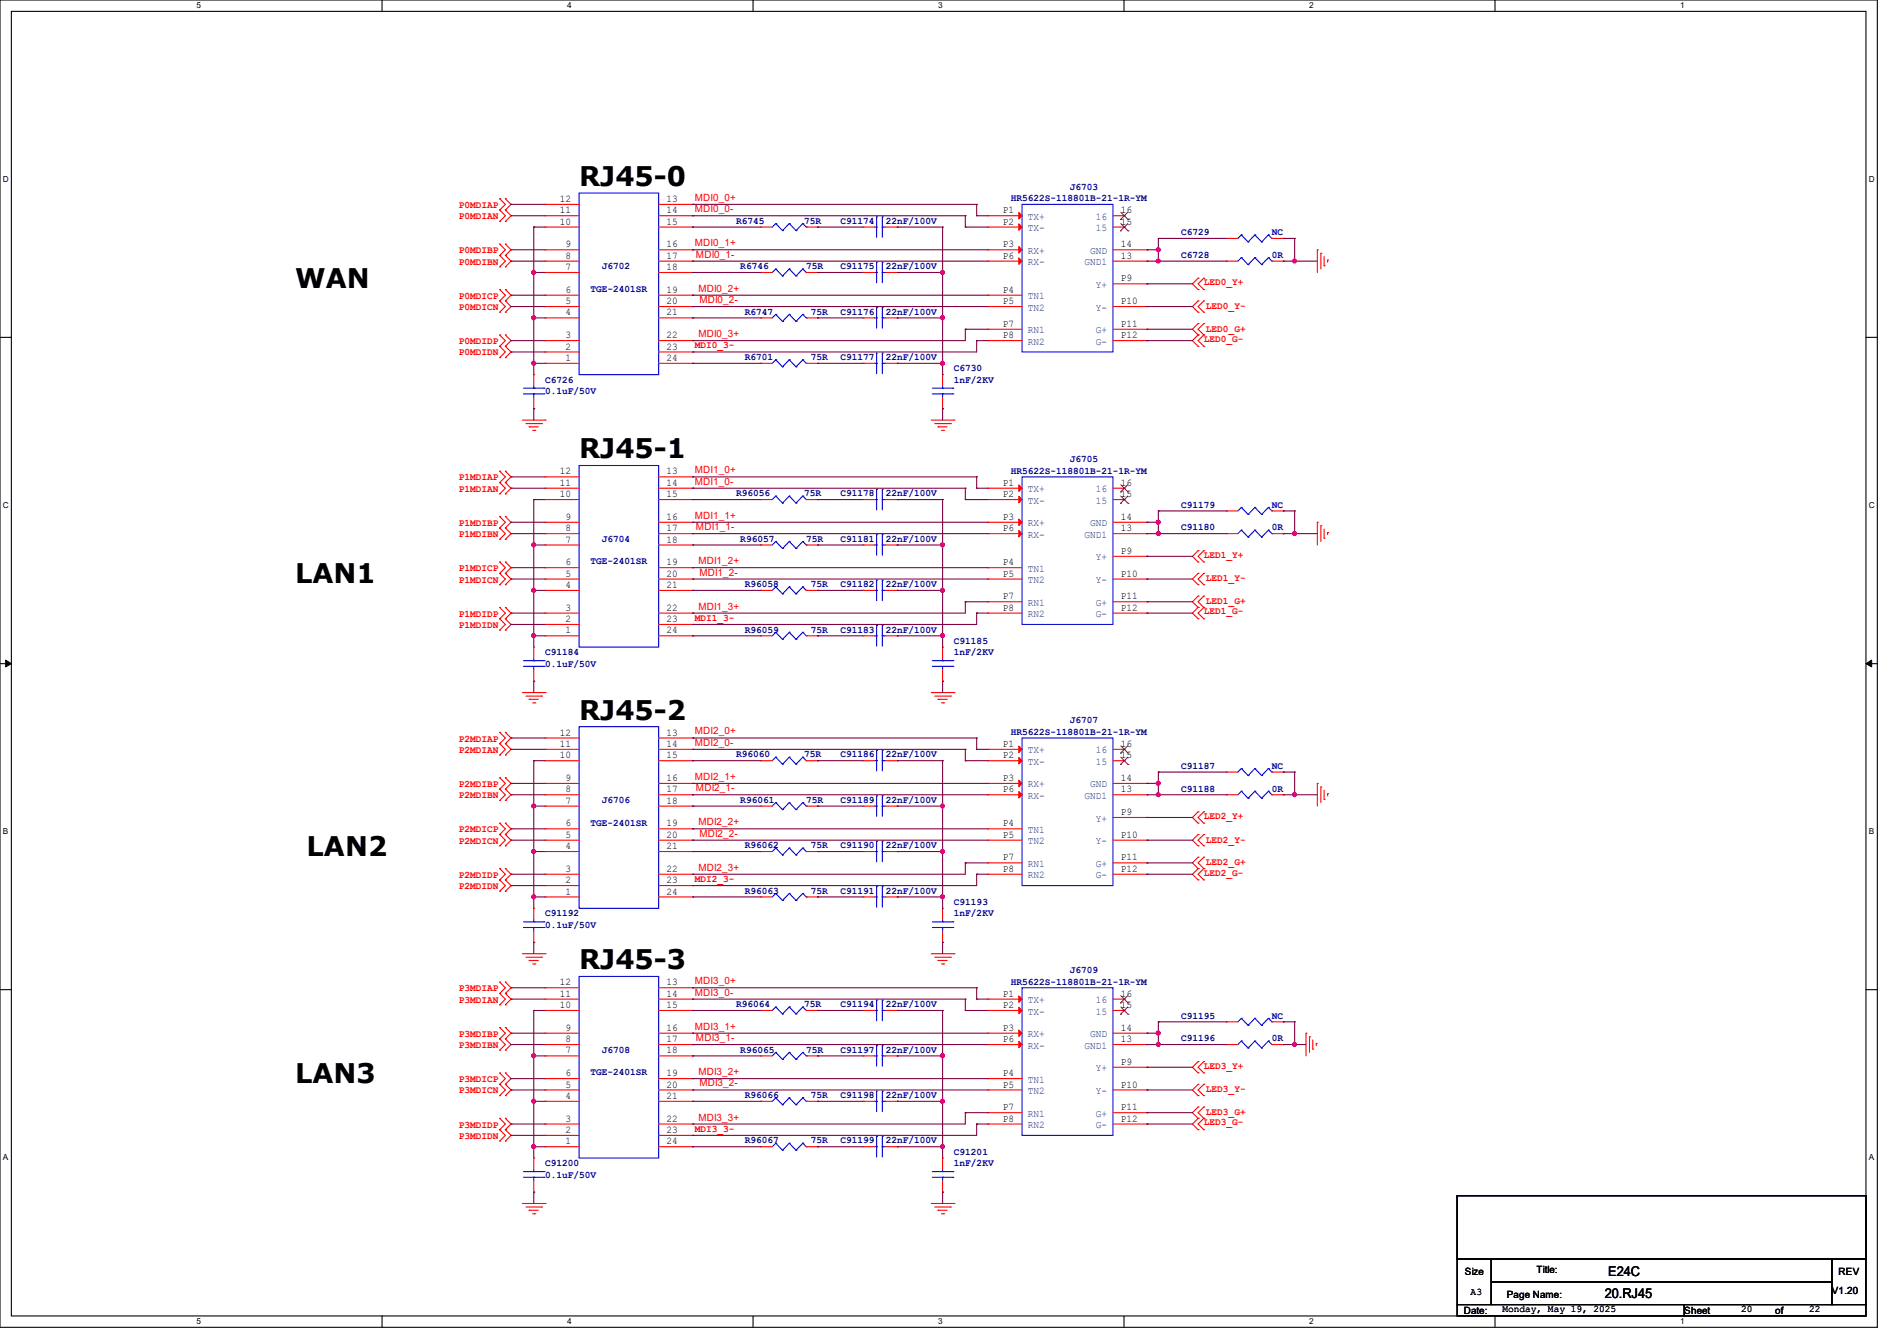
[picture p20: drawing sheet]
<svg xmlns="http://www.w3.org/2000/svg" width="297mm" height="210mm" viewBox="0 0 297 210" stroke-linecap="round" stroke-linejoin="round" font-family="sans-serif">
<defs><g id="words">
<g font-size="4.2">
<text x="90.7" y="29.1">RJ45-0</text>
<text x="46.2" y="45.1">WAN</text>
<text x="90.7" y="71.8">RJ45-1</text>
<text x="46.2" y="91.4">LAN1</text>
<text x="90.7" y="112.7">RJ45-2</text>
<text x="48" y="134">LAN2</text>
<text x="90.7" y="151.8">RJ45-3</text>
<text x="46.2" y="169.6">LAN3</text>
</g>
<g font-size="2.1">
<text x="251.2" y="203.2">20.RJ45</text>
<text x="251.8" y="199.9">E24C</text>
</g>
<g font-size="1.6" fill="#00007f">
<text x="167.5" y="29.7">J6703</text>
<text x="115.2" y="35.1">R6745</text>
<text x="125.9" y="35.1">75R</text>
<text x="131.6" y="35.1">C91174</text>
<text x="138.7" y="35.1">22nF/100V</text>
<text x="158.2" y="31.5">HR5622S-118801B-21-1R-YM</text>
<text x="184.9" y="36.8">C6729</text>
<text x="184.9" y="40.4">C6728</text>
<text x="199.1" y="36.8">NC</text>
<text x="199.1" y="40.4">0R</text>
<text x="92.5" y="45.7">TGE-2401SR</text>
<text x="94.2" y="42.2">J6702</text>
<text x="115.9" y="42.2">R6746</text>
<text x="126.2" y="42.2">75R</text>
<text x="131.6" y="42.2">C91175</text>
<text x="138.7" y="42.2">22nF/100V</text>
<text x="116.6" y="49.3">R6747</text>
<text x="127" y="49.3">75R</text>
<text x="131.6" y="49.3">C91176</text>
<text x="138.7" y="49.3">22nF/100V</text>
<text x="85.3" y="59.9">C6726</text>
<text x="116.6" y="56.4">R6701</text>
<text x="127" y="56.4">75R</text>
<text x="131.6" y="56.4">C91177</text>
<text x="138.7" y="56.4">22nF/100V</text>
<text x="149.4" y="58.2">C6730</text>
<text x="149.4" y="59.9">1nF/2KV</text>
<text x="85.3" y="61.7">0.1uF/50V</text>
<text x="115.2" y="77.7">R96056</text>
<text x="125.9" y="77.7">75R</text>
<text x="131.6" y="77.7">C91178</text>
<text x="138.7" y="77.7">22nF/100V</text>
<text x="158.2" y="74.2">HR5622S-118801B-21-1R-YM</text>
<text x="167.5" y="72.4">J6705</text>
<text x="184.9" y="79.5">C91179</text>
<text x="184.9" y="83.1">C91180</text>
<text x="199.1" y="79.5">NC</text>
<text x="199.1" y="83.1">0R</text>
<text x="92.5" y="88.4">TGE-2401SR</text>
<text x="94.2" y="84.8">J6704</text>
<text x="115.9" y="84.8">R96057</text>
<text x="126.2" y="84.8">75R</text>
<text x="131.6" y="84.8">C91181</text>
<text x="138.7" y="84.8">22nF/100V</text>
<text x="116.6" y="91.9">R96058</text>
<text x="127" y="91.9">75R</text>
<text x="131.6" y="91.9">C91182</text>
<text x="138.7" y="91.9">22nF/100V</text>
<text x="116.6" y="99.1">R96059</text>
<text x="127" y="99.1">75R</text>
<text x="131.6" y="99.1">C91183</text>
<text x="138.7" y="99.1">22nF/100V</text>
<text x="149.4" y="100.8">C91185</text>
<text x="85.3" y="102.6">C91184</text>
<text x="85.3" y="104.4">0.1uF/50V</text>
<text x="149.4" y="102.6">1nF/2KV</text>
<text x="167.5" y="113.3">J6707</text>
<text x="115.2" y="118.6">R96060</text>
<text x="125.9" y="118.6">75R</text>
<text x="131.6" y="118.6">C91186</text>
<text x="138.7" y="118.6">22nF/100V</text>
<text x="158.2" y="115.1">HR5622S-118801B-21-1R-YM</text>
<text x="94.2" y="125.7">J6706</text>
<text x="115.9" y="125.7">R96061</text>
<text x="126.2" y="125.7">75R</text>
<text x="131.6" y="125.7">C91189</text>
<text x="138.7" y="125.7">22nF/100V</text>
<text x="184.9" y="124">C91188</text>
<text x="184.9" y="120.4">C91187</text>
<text x="199.1" y="124">0R</text>
<text x="199.1" y="120.4">NC</text>
<text x="92.5" y="129.3">TGE-2401SR</text>
<text x="116.6" y="132.8">R96062</text>
<text x="127" y="132.8">75R</text>
<text x="131.6" y="132.8">C91190</text>
<text x="138.7" y="132.8">22nF/100V</text>
<text x="85.3" y="143.5">C91192</text>
<text x="116.6" y="140">R96063</text>
<text x="127" y="140">75R</text>
<text x="131.6" y="140">C91191</text>
<text x="138.7" y="140">22nF/100V</text>
<text x="149.4" y="141.7">C91193</text>
<text x="149.4" y="143.5">1nF/2KV</text>
<text x="85.3" y="145.3">0.1uF/50V</text>
<text x="158.2" y="154.2">HR5622S-118801B-21-1R-YM</text>
<text x="167.5" y="152.4">J6709</text>
<text x="115.2" y="157.7">R96064</text>
<text x="125.9" y="157.7">75R</text>
<text x="131.6" y="157.7">C91194</text>
<text x="138.7" y="157.7">22nF/100V</text>
<text x="184.9" y="159.5">C91195</text>
<text x="199.1" y="159.5">NC</text>
<text x="94.2" y="164.8">J6708</text>
<text x="115.9" y="164.8">R96065</text>
<text x="126.2" y="164.8">75R</text>
<text x="131.6" y="164.8">C91197</text>
<text x="138.7" y="164.8">22nF/100V</text>
<text x="184.9" y="163.1">C91196</text>
<text x="199.1" y="163.1">0R</text>
<text x="92.5" y="168.4">TGE-2401SR</text>
<text x="116.6" y="172">R96066</text>
<text x="127" y="172">75R</text>
<text x="131.6" y="172">C91198</text>
<text x="138.7" y="172">22nF/100V</text>
<text x="116.6" y="179.1">R96067</text>
<text x="127" y="179.1">75R</text>
<text x="131.6" y="179.1">C91199</text>
<text x="138.7" y="179.1">22nF/100V</text>
<text x="85.3" y="182.6">C91200</text>
<text x="85.3" y="184.4">0.1uF/50V</text>
<text x="149.4" y="180.8">C91201</text>
<text x="149.4" y="182.6">1nF/2KV</text>
</g>
<g font-size="1.6" fill="#f00">
<text x="71.8" y="32.6">P0MDIAP</text>
<text x="71.8" y="34.3">P0MDIAN</text>
<text x="108.8" y="31.5">MDI0_0+</text>
<text x="108.8" y="33.2">MDI0_0-</text>
<text x="71.8" y="39.7">P0MDIBP</text>
<text x="71.8" y="41.4">P0MDIBN</text>
<text x="108.8" y="38.6">MDI0_1+</text>
<text x="109" y="40.3">MDI0_1-</text>
<text x="71.8" y="46.8">P0MDICP</text>
<text x="109.3" y="45.7">MDI0_2+</text>
<text x="109.5" y="47.5">MDI0_2-</text>
<text x="188.5" y="44.7">LED0_Y+</text>
<text x="71.8" y="48.6">P0MDICN</text>
<text x="71.8" y="53.9">P0MDIDP</text>
<text x="109.3" y="52.8">MDI0_3+</text>
<text x="188.5" y="53.6">LED0_G-</text>
<text x="188.8" y="51.9">LED0_G+</text>
<text x="188.8" y="48.4">LED0_Y-</text>
<text x="71.8" y="55.7">P0MDIDN</text>
<text x="108.8" y="54.6">MDI0_3-</text>
<text x="71.8" y="75.2">P1MDIAP</text>
<text x="71.8" y="77">P1MDIAN</text>
<text x="108.8" y="74.1">MDI1_0+</text>
<text x="108.8" y="75.9">MDI1_0-</text>
<text x="71.8" y="82.3">P1MDIBP</text>
<text x="108.8" y="81.2">MDI1_1+</text>
<text x="109" y="83">MDI1_1-</text>
<text x="71.8" y="84.1">P1MDIBN</text>
<text x="71.8" y="89.5">P1MDICP</text>
<text x="109.3" y="88.4">MDI1_2+</text>
<text x="188.5" y="87.3">LED1_Y+</text>
<text x="71.8" y="91.2">P1MDICN</text>
<text x="109.3" y="95.5">MDI1_3+</text>
<text x="109.5" y="90.1">MDI1_2-</text>
<text x="188.8" y="91.1">LED1_Y-</text>
<text x="188.8" y="94.6">LED1_G+</text>
<text x="71.8" y="96.6">P1MDIDP</text>
<text x="71.8" y="98.3">P1MDIDN</text>
<text x="108.8" y="97.2">MDI1_3-</text>
<text x="188.5" y="96.2">LED1_G-</text>
<text x="71.8" y="116.1">P2MDIAP</text>
<text x="71.8" y="117.9">P2MDIAN</text>
<text x="108.8" y="115">MDI2_0+</text>
<text x="108.8" y="116.8">MDI2_0-</text>
<text x="71.8" y="123.2">P2MDIBP</text>
<text x="71.8" y="125">P2MDIBN</text>
<text x="108.8" y="122.1">MDI2_1+</text>
<text x="109" y="123.9">MDI2_1-</text>
<text x="71.8" y="130.3">P2MDICP</text>
<text x="109.3" y="129.2">MDI2_2+</text>
<text x="109.5" y="131">MDI2_2-</text>
<text x="188.5" y="128.2">LED2_Y+</text>
<text x="188.8" y="132">LED2_Y-</text>
<text x="71.8" y="132.1">P2MDICN</text>
<text x="71.8" y="137.5">P2MDIDP</text>
<text x="109.3" y="136.4">MDI2_3+</text>
<text x="188.5" y="137.1">LED2_G-</text>
<text x="188.8" y="135.5">LED2_G+</text>
<text x="71.8" y="139.2">P2MDIDN</text>
<text x="108.8" y="138.1">MDI2_3-</text>
<text x="71.8" y="155.2">P3MDIAP</text>
<text x="108.8" y="154.1">MDI3_0+</text>
<text x="108.8" y="155.9">MDI3_0-</text>
<text x="71.8" y="157">P3MDIAN</text>
<text x="108.8" y="161.2">MDI3_1+</text>
<text x="71.8" y="162.3">P3MDIBP</text>
<text x="71.8" y="164.1">P3MDIBN</text>
<text x="109" y="163">MDI3_1-</text>
<text x="188.5" y="167.3">LED3_Y+</text>
<text x="71.8" y="169.5">P3MDICP</text>
<text x="71.8" y="171.2">P3MDICN</text>
<text x="109.3" y="168.4">MDI3_2+</text>
<text x="109.5" y="170.1">MDI3_2-</text>
<text x="188.8" y="171.1">LED3_Y-</text>
<text x="71.8" y="176.6">P3MDIDP</text>
<text x="71.8" y="178.4">P3MDIDN</text>
<text x="108.8" y="177.3">MDI3_3-</text>
<text x="109.3" y="175.5">MDI3_3+</text>
<text x="188.5" y="176.2">LED3_G-</text>
<text x="188.8" y="174.6">LED3_G+</text>
</g>
<g font-size="1.6">
<text x="87.7" y="33.4">11</text>
<text x="87.7" y="31.6">12</text>
<text x="87.7" y="35.2">10</text>
<text x="104.4" y="33.4">14</text>
<text x="104.4" y="31.6">13</text>
<text x="104.4" y="35.2">15</text>
<text x="157" y="33.4">P1</text>
<text x="157" y="35.2">P2</text>
<text x="175.5" y="35.2">15</text>
<text x="175.5" y="33.4">16</text>
<text x="88.6" y="38.7">9</text>
<text x="88.6" y="40.5">8</text>
<text x="104.4" y="38.7">16</text>
<text x="104.4" y="40.5">17</text>
<text x="157" y="38.7">P3</text>
<text x="157" y="40.5">P6</text>
<text x="175.5" y="40.5">13</text>
<text x="175.5" y="38.7">14</text>
<text x="88.6" y="42.3">7</text>
<text x="88.6" y="45.8">6</text>
<text x="88.6" y="47.6">5</text>
<text x="104.4" y="42.3">18</text>
<text x="104.4" y="45.8">19</text>
<text x="104.4" y="47.6">20</text>
<text x="157" y="45.8">P4</text>
<text x="157" y="47.6">P5</text>
<text x="175.5" y="47.6">P10</text>
<text x="175.5" y="44.1">P9</text>
<text x="88.6" y="49.4">4</text>
<text x="88.6" y="53">3</text>
<text x="104.4" y="49.4">21</text>
<text x="104.4" y="53">22</text>
<text x="157" y="51.2">P7</text>
<text x="157" y="53">P8</text>
<text x="175.5" y="53">P12</text>
<text x="175.5" y="51.2">P11</text>
<text x="88.6" y="54.7">2</text>
<text x="88.6" y="56.5">1</text>
<text x="104.4" y="54.7">23</text>
<text x="104.4" y="56.5">24</text>
<text x="87.7" y="76.1">11</text>
<text x="87.7" y="74.3">12</text>
<text x="87.7" y="77.9">10</text>
<text x="104.4" y="76.1">14</text>
<text x="104.4" y="74.3">13</text>
<text x="104.4" y="77.9">15</text>
<text x="157" y="76.1">P1</text>
<text x="157" y="77.9">P2</text>
<text x="175.5" y="77.9">15</text>
<text x="175.5" y="76.1">16</text>
<text x="88.6" y="81.4">9</text>
<text x="88.6" y="83.2">8</text>
<text x="104.4" y="81.4">16</text>
<text x="104.4" y="83.2">17</text>
<text x="157" y="81.4">P3</text>
<text x="157" y="83.2">P6</text>
<text x="175.5" y="83.2">13</text>
<text x="175.5" y="81.4">14</text>
<text x="88.6" y="85">7</text>
<text x="88.6" y="88.5">6</text>
<text x="104.4" y="85">18</text>
<text x="104.4" y="88.5">19</text>
<text x="157" y="88.5">P4</text>
<text x="175.5" y="86.7">P9</text>
<text x="88.6" y="90.3">5</text>
<text x="88.6" y="92.1">4</text>
<text x="88.6" y="95.6">3</text>
<text x="104.4" y="90.3">20</text>
<text x="104.4" y="92.1">21</text>
<text x="104.4" y="95.6">22</text>
<text x="157" y="90.3">P5</text>
<text x="157" y="93.9">P7</text>
<text x="157" y="95.6">P8</text>
<text x="175.5" y="90.3">P10</text>
<text x="175.5" y="95.6">P12</text>
<text x="175.5" y="93.9">P11</text>
<text x="88.6" y="97.4">2</text>
<text x="88.6" y="99.2">1</text>
<text x="104.4" y="97.4">23</text>
<text x="104.4" y="99.2">24</text>
<text x="87.7" y="117">11</text>
<text x="87.7" y="115.2">12</text>
<text x="87.7" y="118.7">10</text>
<text x="104.4" y="117">14</text>
<text x="104.4" y="115.2">13</text>
<text x="104.4" y="118.7">15</text>
<text x="157" y="117">P1</text>
<text x="157" y="118.7">P2</text>
<text x="175.5" y="118.7">15</text>
<text x="175.5" y="117">16</text>
<text x="88.6" y="122.3">9</text>
<text x="88.6" y="124.1">8</text>
<text x="88.6" y="125.9">7</text>
<text x="104.4" y="122.3">16</text>
<text x="104.4" y="124.1">17</text>
<text x="104.4" y="125.9">18</text>
<text x="157" y="122.3">P3</text>
<text x="157" y="124.1">P6</text>
<text x="175.5" y="124.1">13</text>
<text x="175.5" y="122.3">14</text>
<text x="88.6" y="129.4">6</text>
<text x="88.6" y="131.2">5</text>
<text x="104.4" y="129.4">19</text>
<text x="104.4" y="131.2">20</text>
<text x="157" y="129.4">P4</text>
<text x="157" y="131.2">P5</text>
<text x="175.5" y="131.2">P10</text>
<text x="175.5" y="127.6">P9</text>
<text x="88.6" y="133">4</text>
<text x="88.6" y="136.5">3</text>
<text x="104.4" y="133">21</text>
<text x="104.4" y="136.5">22</text>
<text x="157" y="134.7">P7</text>
<text x="157" y="136.5">P8</text>
<text x="175.5" y="136.5">P12</text>
<text x="175.5" y="134.7">P11</text>
<text x="88.6" y="138.3">2</text>
<text x="88.6" y="140.1">1</text>
<text x="104.4" y="138.3">23</text>
<text x="104.4" y="140.1">24</text>
<text x="87.7" y="154.3">12</text>
<text x="104.4" y="154.3">13</text>
<text x="87.7" y="156.1">11</text>
<text x="87.7" y="157.9">10</text>
<text x="88.6" y="161.4">9</text>
<text x="104.4" y="156.1">14</text>
<text x="104.4" y="157.9">15</text>
<text x="104.4" y="161.4">16</text>
<text x="157" y="156.1">P1</text>
<text x="157" y="157.9">P2</text>
<text x="157" y="161.4">P3</text>
<text x="175.5" y="161.4">14</text>
<text x="175.5" y="157.9">15</text>
<text x="175.5" y="156.1">16</text>
<text x="88.6" y="163.2">8</text>
<text x="88.6" y="165">7</text>
<text x="104.4" y="163.2">17</text>
<text x="104.4" y="165">18</text>
<text x="157" y="163.2">P6</text>
<text x="175.5" y="166.8">P9</text>
<text x="175.5" y="163.2">13</text>
<text x="88.6" y="168.5">6</text>
<text x="88.6" y="170.3">5</text>
<text x="88.6" y="172.1">4</text>
<text x="104.4" y="168.5">19</text>
<text x="104.4" y="170.3">20</text>
<text x="104.4" y="172.1">21</text>
<text x="157" y="168.5">P4</text>
<text x="157" y="170.3">P5</text>
<text x="157" y="173.9">P7</text>
<text x="175.5" y="170.3">P10</text>
<text x="175.5" y="173.9">P11</text>
<text x="88.6" y="175.6">3</text>
<text x="88.6" y="177.4">2</text>
<text x="88.6" y="179.2">1</text>
<text x="104.4" y="175.6">22</text>
<text x="104.4" y="177.4">23</text>
<text x="104.4" y="179.2">24</text>
<text x="157" y="175.6">P8</text>
<text x="175.5" y="175.6">P12</text>
<text x="229.4" y="199.7">Size</text>
<text x="230.3" y="202.9">A3</text>
<text x="235.9" y="203.2">Page Name:</text>
<text x="240.6" y="199.3">Title:</text>
<text x="286.8" y="202.7">V1.20</text>
<text x="287.9" y="199.7">REV</text>
<text x="229.2" y="205.7">Date:</text>
<text x="235.2" y="205.5">Monday, May 19, 2025</text>
<text x="263.7" y="205.7">Sheet</text>
<text x="272.6" y="205.5">20</text>
<text x="277.9" y="205.7">of</text>
<text x="283.3" y="205.5">22</text>
</g>
<g font-size="1.6" fill="#003f7f">
<text x="160.9" y="34.4">TX+</text>
<text x="171.6" y="34.4">16</text>
<text x="160.9" y="36.2">TX-</text>
<text x="160.9" y="39.8">RX+</text>
<text x="160.9" y="41.5">RX-</text>
<text x="169.8" y="41.5">GND1</text>
<text x="170.7" y="39.8">GND</text>
<text x="171.6" y="36.2">15</text>
<text x="160.9" y="46.9">TN1</text>
<text x="171.6" y="45.1">Y+</text>
<text x="160.9" y="48.6">TN2</text>
<text x="160.9" y="52.2">RN1</text>
<text x="160.9" y="54">RN2</text>
<text x="171.6" y="48.6">Y-</text>
<text x="171.6" y="54">G-</text>
<text x="171.6" y="52.2">G+</text>
<text x="160.9" y="77.1">TX+</text>
<text x="171.6" y="77.1">16</text>
<text x="160.9" y="78.9">TX-</text>
<text x="160.9" y="82.4">RX+</text>
<text x="170.7" y="82.4">GND</text>
<text x="171.6" y="78.9">15</text>
<text x="160.9" y="89.5">TN1</text>
<text x="160.9" y="84.2">RX-</text>
<text x="169.8" y="84.2">GND1</text>
<text x="171.6" y="87.8">Y+</text>
<text x="160.9" y="91.3">TN2</text>
<text x="160.9" y="94.9">RN1</text>
<text x="171.6" y="91.3">Y-</text>
<text x="171.6" y="94.9">G+</text>
<text x="160.9" y="96.6">RN2</text>
<text x="171.6" y="96.6">G-</text>
<text x="160.9" y="118">TX+</text>
<text x="160.9" y="119.8">TX-</text>
<text x="171.6" y="119.8">15</text>
<text x="171.6" y="118">16</text>
<text x="160.9" y="123.3">RX+</text>
<text x="160.9" y="125.1">RX-</text>
<text x="169.8" y="125.1">GND1</text>
<text x="170.7" y="123.3">GND</text>
<text x="160.9" y="130.4">TN1</text>
<text x="171.6" y="128.7">Y+</text>
<text x="160.9" y="132.2">TN2</text>
<text x="160.9" y="135.8">RN1</text>
<text x="160.9" y="137.5">RN2</text>
<text x="171.6" y="132.2">Y-</text>
<text x="171.6" y="137.5">G-</text>
<text x="171.6" y="135.8">G+</text>
<text x="160.9" y="157.1">TX+</text>
<text x="160.9" y="158.9">TX-</text>
<text x="171.6" y="158.9">15</text>
<text x="171.6" y="157.1">16</text>
<text x="160.9" y="162.4">RX+</text>
<text x="160.9" y="164.2">RX-</text>
<text x="169.8" y="164.2">GND1</text>
<text x="170.7" y="162.4">GND</text>
<text x="171.6" y="167.8">Y+</text>
<text x="160.9" y="169.5">TN1</text>
<text x="160.9" y="171.3">TN2</text>
<text x="171.6" y="171.3">Y-</text>
<text x="160.9" y="174.9">RN1</text>
<text x="160.9" y="176.7">RN2</text>
<text x="171.6" y="176.7">G-</text>
<text x="171.6" y="174.9">G+</text>
</g>
<g font-size="1.3">
<text x="30.8" y="1.3">5</text>
<text x="88.8" y="1.3">4</text>
<text x="146.9" y="1.3">3</text>
<text x="205" y="1.3">2</text>
<text x="263.1" y="1.3">1</text>
<text x=".5" y="28.4">D</text>
<text x="292.6" y="28.4">D</text>
<text x=".5" y="79.5">C</text>
<text x="292.6" y="79.5">C</text>
<text x=".5" y="130.6">B</text>
<text x="292.6" y="130.6">B</text>
<text x=".5" y="181.7">A</text>
<text x="292.6" y="181.7">A</text>
<text x="30.8" y="207.4">5</text>
<text x="88.8" y="207.4">4</text>
<text x="146.9" y="207.4">3</text>
<text x="205" y="207.4">2</text>
<text x="263.1" y="207.4">1</text>
</g>
</g></defs>
<g fill="none" stroke="#000" stroke-width=".17">
<path d="M0 0h293.9v207.9h-293.9zM1.8 1.8h290.3v204.3h-290.3zM59.8 0v1.8M117.9 0v1.8M176 0v1.8M234.1 0v1.8M0 52.8h1.8M292.1 52.8h1.8M0 103.9h1.8M292.1 103.9h1.8M0 155h1.8M292.1 155h1.8"/>
<path d="M228.1 187.2h64v10h-64zM228.1 197.2h5.4v7.1h-5.4zM233.5 197.2h53.3v3.5h-53.3zM286.8 197.2h5.3v7.1h-5.3zM59.8 206.1v1.8M117.9 206.1v1.8M176 206.1v1.8M228.1 204.3h35.6v1.8h-35.6zM233.5 200.7h53.3v3.6h-53.3zM234.1 206.1v1.8M263.7 204.3h28.4v1.8h-28.4z"/>
</g>
<path d="M.9 103.4l.9 .5-.9 .5zM292.1 103.9l.9-.5v1z" fill="#000"/>
<path d="M.9 103.4l.9 .5-.9 .5zM292.1 103.9l.9-.5v1z" fill="none" stroke="#000" stroke-width=".16"/>
<g fill="none" stroke="#f00" stroke-width=".17">
<path d="M78.2 32.9h.1M78.2 31.1h.1M78.2 34.7h.1M78.2 38.2h.1M78.2 31.1l.9 .9-.9 .9M78.2 32.9l.9 .9-.9 .9M78.2 38.2l.9 .9-.9 .9M79.1 31.1h.1M79.1 32.9h.1M79.1 34.7h.1M79.1 38.2h.1M79.1 31.1l.9 .9-.9 .9"/>
<path d="M79.1 32.9l.9 .9-.9 .9M79.1 38.2l.9 .9-.9 .9M85.3 33.8h.1M85.3 32h.1M85.3 35.6h.1M85.3 39.1h.1M85.3 33.8h5.4M85.3 32h5.4M85.3 35.6h5.4M85.3 39.1h5.4M103.1 33.8h5.4M103.1 32h5.4"/>
<path d="M103.1 35.6h5.4M103.1 39.1h5.4M108.5 33.8h.1M108.5 32h.1M108.5 35.6h.1M108.5 39.1h.1M206.2 39.1h.1M206.2 39.1v3.6M206.8 39.7h.1M206.8 39.7v2.4M78.2 40h.1M78.2 41.8h.1"/>
<path d="M78.2 47.1h.1M78.2 45.3h.1M78.2 48.9h.1M78.2 54.2h.1M78.2 52.5h.1M78.2 56h.1M78.2 40l.9 .9-.9 .9M78.2 45.3l.9 .9-.9 .9M78.2 47.1l.9 .9-.9 .9M78.2 52.5l.9 .8-.9 .9M78.2 54.2l.9 .9-.9 .9M79.1 40h.1"/>
<path d="M79.1 41.8h.1M79.1 45.3h.1M79.1 47.1h.1M79.1 48.9h.1M79.1 52.5h.1M79.1 54.2h.1M79.1 56h.1M79.1 40l.9 .9-.9 .9M79.1 45.3l.9 .9-.9 .9M79.1 47.1l.9 .9-.9 .9M79.1 52.5l.9 .8-.9 .9M79.1 54.2l.9 .9-.9 .9"/>
<path d="M85.3 40.9h.1M85.3 42.7h.1M85.3 46.2h.1M85.3 48h.1M85.3 49.8h.1M85.3 53.3h.1M85.3 55.1h.1M85.3 56.9h.1M85.3 49.8h5.4M85.3 42.7h5.4M85.3 40.9h5.4M85.3 46.2h5.4"/>
<path d="M85.3 48h5.4M85.3 53.3h5.4M85.3 55.1h5.4M85.3 56.9h5.4M103.1 49.8h5.4M103.1 42.7h5.4M103.1 40.9h5.4M103.1 46.2h5.4M103.1 48h5.4M103.1 53.3h5.4M103.1 55.1h5.4M103.1 56.9h5.4"/>
<path d="M108.5 40.9h.1M108.5 42.7h.1M108.5 46.2h.1M108.5 48h.1M108.5 49.8h.1M108.5 53.3h.1M108.5 55.1h.1M108.5 56.9h.1M119.1 49.8h.1M119.1 56.9h.1M119.1 49.8h1.8M119.1 56.9h1.8"/>
<path d="M126.2 49.8h1.8M126.2 56.9h1.8M128 49.8h.1M128 56.9h.1M135.1 42.7h.1M135.1 42.7h1.8M138.7 42.7h1.8M140.5 42.7h.1M187.6 50.7h.1M187.6 52.5h.1M187.6 54.2h.1M187.6 43.6h.1"/>
<path d="M187.6 45.3h.1M187.6 47.1h.1M187.6 48.9h.1M187.6 50.7l-.9 .9 .9 .9M187.6 52.5l-.9 .8 .9 .9M187.6 43.6l-.9 .9 .9 .8M187.6 47.1l-.9 .9 .9 .9M188.5 52.5h.1M188.5 50.7h.1M188.5 54.2h.1M188.5 45.3h.1M188.5 43.6h.1"/>
<path d="M188.5 48.9h.1M188.5 47.1h.1M188.5 50.7l-.9 .9 .9 .9M188.5 52.5l-.9 .8 .9 .9M188.5 43.6l-.9 .9 .9 .8M188.5 47.1l-.9 .9 .9 .9M207.3 41.6h.1M207.3 40.2v1.4M207.9 40.7h.1M207.9 40.7v.4M78.2 75.6h.1M78.2 73.8h.1"/>
<path d="M78.2 77.3h.1M78.2 73.8l.9 .9-.9 .9M78.2 75.6l.9 .9-.9 .8M79.1 73.8h.1M79.1 75.6h.1M79.1 77.3h.1M79.1 73.8l.9 .9-.9 .9M79.1 75.6l.9 .9-.9 .8M81.8 65.8h3.5M82.3 66.3h2.5M82.8 66.8h.1M82.8 66.8h1.5"/>
<path d="M83.4 67.4h.3M83.7 67.4h.1M84.8 66.3h.1M85.3 65.8h.1M85.3 76.5h.1M85.3 74.7h.1M85.3 78.2h.1M85.3 78.2h5.4M85.3 76.5h5.4M85.3 74.7h5.4M103.1 78.2h5.4M103.1 76.5h5.4"/>
<path d="M103.1 74.7h5.4M108.5 76.5h.1M108.5 74.7h.1M108.5 78.2h.1M119.1 78.2h.1M119.1 78.2h1.8M126.2 78.2h1.8M128 78.2h.1M145.8 65.8h3.6M146.3 66.3h2.5M146.9 66.8h.1M146.9 66.8h1.4"/>
<path d="M147.4 67.4h.3M147.7 67.4h.1M148.8 66.3h.1M149.4 65.8h.1M78.2 82.7h.1M78.2 80.9h.1M78.2 84.5h.1M78.2 89.8h.1M78.2 88h.1M78.2 91.6h.1M78.2 96.9h.1M78.2 95.1h.1"/>
<path d="M78.2 98.7h.1M78.2 80.9l.9 .9-.9 .9M78.2 82.7l.9 .9-.9 .9M78.2 88l.9 .9-.9 .9M78.2 89.8l.9 .9-.9 .9M78.2 95.1l.9 .9-.9 .9M78.2 96.9l.9 .9-.9 .9M79.1 80.9h.1M79.1 82.7h.1M79.1 84.5h.1M79.1 88h.1M79.1 89.8h.1"/>
<path d="M79.1 91.6h.1M79.1 95.1h.1M79.1 96.9h.1M79.1 98.7h.1M79.1 80.9l.9 .9-.9 .9M79.1 82.7l.9 .9-.9 .9M79.1 88l.9 .9-.9 .9M79.1 89.8l.9 .9-.9 .9M79.1 95.1l.9 .9-.9 .9M79.1 96.9l.9 .9-.9 .9M85.3 81.8h.1M85.3 83.6h.1"/>
<path d="M85.3 85.3h.1M85.3 88.9h.1M85.3 90.7h.1M85.3 92.5h.1M85.3 96h.1M85.3 97.8h.1M85.3 99.6h.1M85.3 85.3h5.4M85.3 92.5h5.4M85.3 81.8h5.4M85.3 83.6h5.4M85.3 88.9h5.4"/>
<path d="M85.3 90.7h5.4M85.3 96h5.4M85.3 97.8h5.4M85.3 99.6h5.4M103.1 85.3h5.4M103.1 92.5h5.4M103.1 81.8h5.4M103.1 83.6h5.4M103.1 88.9h5.4M103.1 90.7h5.4M103.1 96h5.4M103.1 97.8h5.4"/>
<path d="M103.1 99.6h5.4M108.5 81.8h.1M108.5 83.6h.1M108.5 85.3h.1M108.5 88.9h.1M108.5 90.7h.1M108.5 92.5h.1M108.5 96h.1M108.5 97.8h.1M108.5 99.6h.1M119.1 85.3h.1M119.1 85.3h1.8"/>
<path d="M126.2 85.3h1.8M128 85.3h.1M135.1 92.5h.1M135.1 92.5h1.8M138.7 92.5h1.8M140.5 92.5h.1M187.6 86.2h.1M187.6 88h.1M187.6 89.8h.1M187.6 91.6h.1M187.6 93.3h.1M187.6 95.1h.1"/>
<path d="M187.6 96.9h.1M187.6 86.2l-.9 .9 .9 .9M187.6 89.8l-.9 .9 .9 .9M187.6 93.3l-.9 .9 .9 .9M187.6 95.1l-.9 .9 .9 .9M188.5 88h.1M188.5 86.2h.1M188.5 91.6h.1M188.5 89.8h.1M188.5 95.1h.1M188.5 93.3h.1M188.5 96.9h.1"/>
<path d="M188.5 86.2l-.9 .9 .9 .9M188.5 89.8l-.9 .9 .9 .9M188.5 93.3l-.9 .9 .9 .9M188.5 95.1l-.9 .9 .9 .9M206.2 81.8h.1M206.2 81.8v3.5M206.8 82.3h.1M206.8 82.3v2.5M207.3 84.3h.1M207.3 82.8v1.5M207.9 83.4h.1M207.9 83.4v.3"/>
<path d="M78.2 116.5h.1M78.2 114.7h.1M78.2 118.2h.1M78.2 114.7l.9 .9-.9 .9M78.2 116.5l.9 .8-.9 .9M79.1 114.7h.1M79.1 116.5h.1M79.1 118.2h.1M79.1 114.7l.9 .9-.9 .9M79.1 116.5l.9 .8-.9 .9M81.8 108.5h3.5M82.3 109h2.5"/>
<path d="M82.8 109.5h.1M82.8 109.5h1.5M83.4 110.1h.3M83.7 110.1h.1M84.8 109h.1M85.3 108.5h.1M135.1 119.1h.1M135.1 119.1h1.8M138.7 119.1h1.8M140.5 119.1h.1M145.8 108.5h3.6M146.3 109h2.5"/>
<path d="M146.9 109.5h.1M146.9 109.5h1.4M147.4 110.1h.3M147.7 110.1h.1M148.8 109h.1M149.4 108.5h.1M78.2 123.6h.1M78.2 121.8h.1M78.2 125.4h.1M78.2 130.7h.1M78.2 128.9h.1M78.2 132.5h.1"/>
<path d="M78.2 137.8h.1M78.2 136h.1M78.2 139.6h.1M78.2 121.8l.9 .9-.9 .9M78.2 123.6l.9 .9-.9 .9M78.2 128.9l.9 .9-.9 .9M78.2 130.7l.9 .9-.9 .9M78.2 136l.9 .9-.9 .9M78.2 137.8l.9 .9-.9 .9M79.1 121.8h.1M79.1 123.6h.1M79.1 125.4h.1"/>
<path d="M79.1 128.9h.1M79.1 130.7h.1M79.1 132.5h.1M79.1 136h.1M79.1 137.8h.1M79.1 139.6h.1M79.1 121.8l.9 .9-.9 .9M79.1 123.6l.9 .9-.9 .9M79.1 128.9l.9 .9-.9 .9M79.1 130.7l.9 .9-.9 .9M79.1 136l.9 .9-.9 .9M79.1 137.8l.9 .9-.9 .9"/>
<path d="M119.1 133.4h.1M119.1 133.4h1.8M126.2 133.4h1.8M128 133.4h.1M187.6 127.1h.1M187.6 128.9h.1M187.6 130.7h.1M187.6 132.5h.1M187.6 134.2h.1M187.6 136h.1M187.6 137.8h.1M187.6 127.1l-.9 .9 .9 .9"/>
<path d="M187.6 130.7l-.9 .9 .9 .9M187.6 134.2l-.9 .9 .9 .9M187.6 136l-.9 .9 .9 .9M188.5 128.9h.1M188.5 127.1h.1M188.5 132.5h.1M188.5 130.7h.1M188.5 136h.1M188.5 134.2h.1M188.5 137.8h.1M188.5 127.1l-.9 .9 .9 .9M188.5 130.7l-.9 .9 .9 .9"/>
<path d="M188.5 134.2l-.9 .9 .9 .9M188.5 136l-.9 .9 .9 .9M206.2 122.7h.1M206.2 122.7v3.5M206.8 123.2h.1M206.8 123.2v2.5M207.3 125.2h.1M207.3 123.7v1.5M207.9 124.3h.1M207.9 124.3v.3M78.2 155.6h.1M78.2 153.8h.1"/>
<path d="M78.2 157.4h.1M78.2 153.8l.9 .9-.9 .9M78.2 155.6l.9 .9-.9 .9M79.1 153.8h.1M79.1 155.6h.1M79.1 157.4h.1M79.1 153.8l.9 .9-.9 .9M79.1 155.6l.9 .9-.9 .9M81.8 149.4h3.5M82.3 149.9h2.5M82.8 150.4h.1M82.8 150.4h1.5"/>
<path d="M83.4 151h.3M83.7 151h.1M84.8 149.9h.1M85.3 149.4h.1M119.1 158.2h.1M119.1 158.2h1.8M126.2 158.2h1.8M128 158.2h.1M145.8 149.4h3.6M146.3 149.9h2.5M146.9 150.4h.1M146.9 150.4h1.4"/>
<path d="M147.4 151h.3M147.7 151h.1M148.8 149.9h.1M149.4 149.4h.1M78.2 162.7h.1M78.2 160.9h.1M78.2 164.5h.1M78.2 169.8h.1M78.2 168h.1M78.2 171.6h.1M78.2 176.9h.1M78.2 175.1h.1"/>
<path d="M78.2 178.7h.1M78.2 160.9l.9 .9-.9 .9M78.2 162.7l.9 .9-.9 .9M78.2 168l.9 .9-.9 .9M78.2 169.8l.9 .9-.9 .9M78.2 175.1l.9 .9-.9 .9M78.2 176.9l.9 .9-.9 .9M79.1 160.9h.1M79.1 162.7h.1M79.1 164.5h.1M79.1 168h.1M79.1 169.8h.1"/>
<path d="M79.1 171.6h.1M79.1 175.1h.1M79.1 176.9h.1M79.1 178.7h.1M79.1 160.9l.9 .9-.9 .9M79.1 162.7l.9 .9-.9 .9M79.1 168l.9 .9-.9 .9M79.1 169.8l.9 .9-.9 .9M79.1 175.1l.9 .9-.9 .9M79.1 176.9l.9 .9-.9 .9M119.1 179.6h.1M119.1 179.6h1.8"/>
<path d="M126.2 179.6h1.8M128 179.6h.1M135.1 165.4h.1M135.1 165.4h1.8M138.7 165.4h1.8M140.5 165.4h.1M187.6 166.2h.1M187.6 168h.1M187.6 169.8h.1M187.6 171.6h.1M187.6 173.4h.1M187.6 175.1h.1"/>
<path d="M187.6 176.9h.1M187.6 166.2l-.9 .9 .9 .9M187.6 169.8l-.9 .9 .9 .9M187.6 173.4l-.9 .8 .9 .9M187.6 175.1l-.9 .9 .9 .9M188.5 168h.1M188.5 166.2h.1M188.5 171.6h.1M188.5 169.8h.1M188.5 175.1h.1M188.5 173.4h.1M188.5 176.9h.1"/>
<path d="M188.5 166.2l-.9 .9 .9 .9M188.5 169.8l-.9 .9 .9 .9M188.5 173.4l-.9 .8 .9 .9M188.5 175.1l-.9 .9 .9 .9M204.5 161.8h.1M204.5 161.8v3.6M205 162.3h.1M205 162.3v2.5M205.5 164.3h.1M205.5 162.9v1.4M206.1 163.4h.1M206.1 163.4v.3"/>
<path d="M81.8 188.5h3.5M82.3 189h2.5M82.8 189.5h.1M82.8 189.5h1.5M83.4 190.1h.3M83.7 190.1h.1M84.8 189h.1M85.3 188.5h.1M145.8 188.5h3.6M146.3 189h2.5M146.9 189.5h.1M146.9 189.5h1.4"/>
<path d="M147.4 190.1h.3M147.7 190.1h.1M148.8 189h.1M149.4 188.5h.1"/>
</g>
<g fill="none" stroke="#00f" stroke-width=".17">
<path d="M90.7 30.2h12.4v28.5h-12.4zM121.5 49.2h.1M121.5 56.3h.1M121.5 49.2l-.6 .6M121.5 49.2l1 1.1M121.5 56.3l-.6 .6M121.5 56.3l1 1.1M122.5 50.3h.1M122.5 57.4h.1M123.6 49.2h.1M123.6 56.3h.1M123.6 49.2l-1.1 1.1"/>
<path d="M123.6 49.2l1 1.1M123.6 56.3l-1.1 1.1M123.6 56.3l1 1.1M124.6 50.3h.1M124.6 57.4h.1M125.7 49.2h.1M125.7 56.3h.1M125.7 49.2l-1.1 1.1M125.7 49.2l.5 .6M125.7 56.3l-1.1 1.1M125.7 56.3l.5 .6M126.2 49.8h.1"/>
<path d="M126.2 56.9h.1M136.9 42.7h.3M137.2 42.7h.1M137.2 41.1h.1M137.2 41.1v3.2M138.1 41.1h.1M138.1 42.7h.1M138.1 41.1v3.2M138.1 42.7h.6M90.7 72.9h12.4v28.4h-12.4zM121.5 77.7h.1M121.5 77.7l-.6 .5"/>
<path d="M121.5 77.7l1 1.1M122.5 78.8h.1M123.6 77.7h.1M123.6 77.7l-1.1 1.1M123.6 77.7l1 1.1M124.6 78.8h.1M125.7 77.7h.1M125.7 77.7l-1.1 1.1M125.7 77.7l.5 .5M126.2 78.2h.1M160 74.7h14.2v23.1h-14.2zM121.5 84.8h.1"/>
<path d="M121.5 84.8l-.6 .5M121.5 84.8l1 1.1M122.5 85.9h.1M123.6 84.8h.1M123.6 84.8l-1.1 1.1M123.6 84.8l1 1.1M124.6 85.9h.1M125.7 84.8h.1M125.7 84.8l-1.1 1.1M125.7 84.8l.5 .5M126.2 85.3h.1M136.9 92.5h.3"/>
<path d="M137.2 92.5h.1M137.2 90.8h.1M137.2 90.8v3.3M138.1 90.8h.1M138.1 92.5h.1M138.1 90.8v3.3M138.1 92.5h.6M136.9 119.1h.3M137.2 119.1h.1M137.2 117.5h.1M137.2 117.5v3.2M138.1 117.5h.1"/>
<path d="M138.1 119.1h.1M138.1 117.5v3.2M138.1 119.1h.6M121.5 132.8h.1M121.5 132.8l-.6 .6M121.5 132.8l1 1.1M122.5 133.9h.1M123.6 132.8h.1M123.6 132.8l-1.1 1.1M123.6 132.8l1 1.1M124.6 133.9h.1M125.7 132.8h.1"/>
<path d="M125.7 132.8l-1.1 1.1M125.7 132.8l.5 .6M126.2 133.4h.1M121.5 157.7h.1M121.5 157.7l-.6 .5M121.5 157.7l1 1.1M122.5 158.8h.1M123.6 157.7h.1M123.6 157.7l-1.1 1.1M123.6 157.7l1 1.1M124.6 158.8h.1M125.7 157.7h.1"/>
<path d="M125.7 157.7l-1.1 1.1M125.7 157.7l.5 .5M126.2 158.2h.1M121.5 179h.1M121.5 179l-.6 .6M121.5 179l1 1.1M123.6 179h.1M123.6 179l-1.1 1.1M123.6 179l1 1.1M125.7 179h.1M125.7 179l-1.1 1.1M125.7 179l.5 .6"/>
<path d="M126.2 179.6h.1M136.9 165.4h.3M137.2 165.4h.1M137.2 163.7h.1M137.2 163.7v3.3M138.1 163.7h.1M138.1 165.4h.1M138.1 165.4h.6M138.1 163.7v3.3M122.5 180.1h.1M124.6 180.1h.1"/>
</g>
<path d="M159.5 75.9l.5 .6-.5 .5z" fill="#f00"/>
<path d="M154.7 76.5h.1M154.7 76.5h5.3M159.5 75.9l.5 .6-.5 .5z" fill="none" stroke="#f00" stroke-width=".17"/>
<path d="M159.5 77.7l.5 .5-.5 .5z" fill="#f00"/>
<path d="M154.7 78.2h.1M154.7 78.2h5.3M159.5 77.7l.5 .5-.5 .5z" fill="none" stroke="#f00" stroke-width=".17"/>
<path d="M159.5 81.3l.5 .5-.5 .5z" fill="#f00"/>
<path d="M154.7 81.8h.1M154.7 88.9h.1M154.7 90.7h.1M154.7 81.8h5.3M154.7 88.9h5.3M154.7 90.7h5.3M159.5 81.3l.5 .5-.5 .5z" fill="none" stroke="#f00" stroke-width=".17"/>
<path d="M159.5 83.1l.5 .5-.5 .5z" fill="#f00"/>
<g fill="none" stroke="#f00" stroke-width=".17">
<path d="M174.2 78.2h1.8M174.2 76.5h1.8M176 78.2h.1M176 76.5h.1M154.7 83.6h.1M154.7 94.2h.1M154.7 96h.1M154.7 83.6h5.3M154.7 94.2h5.3M154.7 96h5.3M159.5 83.1l.5 .5-.5 .5zM174.2 83.6h5.4"/>
<path d="M174.2 94.2h5.4M174.2 96h5.4M174.2 90.7h5.4M174.2 87.1h5.4M174.2 81.8h5.4M179.6 90.7h.1M179.6 87.1h.1M179.6 96h.1M179.6 94.2h.1M179.6 83.6h.1M179.6 81.8h.1M135.1 140.5h.1"/>
<path d="M135.1 140.5h1.8M138.7 140.5h1.8M140.5 140.5h.1M83.6 181.4h.1M83.6 186.7h.1M83.6 181.4v1.7M83.6 184.9v1.8"/>
</g>
<path d="M175.4 78.8h.1M175.4 77h.1M175.5 77.7l1.1 1.1M175.5 75.9l1.1 1.1M176.6 77.7l-1.2 1.1M176.6 75.9l-1.2 1.1M176.6 78.8h.1M176.6 77h.1" fill="none" stroke="#7f3f00" stroke-width=".16"/>
<g fill="none" stroke="#00f" stroke-width=".17">
<path d="M137.2 138.9h.1M137.2 138.9v3.2M138.1 138.9h.1M138.1 138.9v3.2M136.9 140.5h.3M137.2 140.5h.1M138.1 140.5h.1M138.1 140.5h.6M160 154.7h14.2v23.1h-14.2zM82 184.4h3.2M82 183.5h3.2M83.6 183.5h.1"/>
<path d="M83.6 184.4h.1M83.6 183.1v.4M83.6 184.4v.5M85.2 184.4h.1M85.2 183.5h.1"/>
</g>
<path d="M159.5 156l.5 .5-.5 .5z" fill="#f00"/>
<path d="M154.7 156.5h.1M154.7 156.5h5.3M159.5 156l.5 .5-.5 .5z" fill="none" stroke="#f00" stroke-width=".17"/>
<path d="M159.5 157.7l.5 .5-.5 .6z" fill="#f00"/>
<path d="M154.7 158.2h.1M154.7 158.2h5.3M159.5 157.7l.5 .5-.5 .6z" fill="none" stroke="#f00" stroke-width=".17"/>
<path d="M159.5 161.3l.5 .5-.5 .5z" fill="#f00"/>
<path d="M154.7 161.8h.1M154.7 168.9h.1M154.7 170.7h.1M154.7 161.8h5.3M154.7 168.9h5.3M154.7 170.7h5.3M159.5 161.3l.5 .5-.5 .5z" fill="none" stroke="#f00" stroke-width=".17"/>
<path d="M159.5 163.1l.5 .5-.5 .5z" fill="#f00"/>
<g fill="none" stroke="#f00" stroke-width=".17">
<path d="M119.1 35.6h.1M119.1 35.6h1.8M126.2 35.6h1.8M128 35.6h.1M192 37.3h.1M192 37.3h1.8M199.1 37.3h1.8M200.9 37.3h.1M135.1 56.9h.1M135.1 56.9h1.8M138.7 56.9h1.8M140.5 56.9h.1"/>
<path d="M147.6 58.7h.1M147.6 58.7v1.8M192 40.9h.1M192 40.9h1.8M199.1 40.9h1.8M200.9 40.9h.1M147.6 64h.1M147.6 62.2v1.8M119.1 92.5h.1M119.1 92.5h1.8M126.2 92.5h1.8M128 92.5h.1"/>
<path d="M135.1 99.6h.1M135.1 99.6h1.8M138.7 99.6h1.8M140.5 99.6h.1M192 80h.1M192 83.6h.1M192 80h1.8M192 83.6h1.8M199.1 80h1.8M199.1 83.6h1.8M200.9 80h.1M200.9 83.6h.1"/>
<path d="M85.3 117.3h.1M85.3 115.6h.1M85.3 119.1h.1M85.3 119.1h5.4M85.3 117.3h5.4M85.3 115.6h5.4M103.1 119.1h5.4M103.1 117.3h5.4M103.1 115.6h5.4M108.5 117.3h.1M108.5 115.6h.1M108.5 119.1h.1"/>
<path d="M119.1 119.1h.1M119.1 119.1h1.8M126.2 119.1h1.8M128 119.1h.1M147.6 101.3h.1M147.6 106.7h.1M147.6 101.3v1.8M147.6 104.9v1.8M85.3 122.7h.1M85.3 124.5h.1M85.3 126.2h.1M85.3 129.8h.1"/>
<path d="M85.3 131.6h.1M85.3 133.4h.1M85.3 136.9h.1M85.3 138.7h.1M85.3 126.2h5.4M85.3 122.7h5.4M85.3 124.5h5.4M85.3 129.8h5.4M85.3 131.6h5.4M85.3 133.4h5.4M85.3 136.9h5.4M85.3 138.7h5.4"/>
<path d="M103.1 126.2h5.4M103.1 122.7h5.4M103.1 124.5h5.4M103.1 129.8h5.4M103.1 131.6h5.4M103.1 133.4h5.4M103.1 136.9h5.4M103.1 138.7h5.4M108.5 122.7h.1M108.5 124.5h.1M108.5 126.2h.1M108.5 129.8h.1"/>
<path d="M108.5 131.6h.1M108.5 133.4h.1M108.5 136.9h.1M108.5 138.7h.1M135.1 126.2h.1M135.1 126.2h1.8M138.7 126.2h1.8M140.5 126.2h.1M83.6 142.2h.1M83.6 147.6h.1M83.6 142.2v1.8M83.6 145.8v1.8"/>
<path d="M85.3 156.5h.1M85.3 154.7h.1M85.3 158.2h.1M85.3 140.5h.1M85.3 158.2h5.4M85.3 156.5h5.4M85.3 154.7h5.4M85.3 140.5h5.4M103.1 158.2h5.4M103.1 156.5h5.4M103.1 154.7h5.4M103.1 140.5h5.4"/>
<path d="M108.5 156.5h.1M108.5 154.7h.1M108.5 158.2h.1M108.5 140.5h.1M119.1 140.5h.1M119.1 140.5h1.8M126.2 140.5h1.8M128 140.5h.1M147.6 142.2h.1M147.6 147.6h.1M147.6 142.2v1.8M147.6 145.8v1.8"/>
<path d="M174.2 158.2h1.8M174.2 156.5h1.8M176 158.2h.1M176 156.5h.1M85.3 161.8h.1M85.3 163.6h.1M85.3 165.4h.1M85.3 168.9h.1M85.3 170.7h.1M85.3 172.5h.1M85.3 176h.1M85.3 177.8h.1"/>
<path d="M85.3 179.6h.1M85.3 163.6h5.4M85.3 176h5.4M85.3 170.7h5.4M85.3 161.8h5.4M85.3 165.4h5.4M85.3 168.9h5.4M85.3 172.5h5.4M85.3 177.8h5.4M85.3 179.6h5.4M103.1 163.6h5.4M103.1 176h5.4"/>
<path d="M103.1 170.7h5.4M103.1 161.8h5.4M103.1 165.4h5.4M103.1 168.9h5.4M103.1 172.5h5.4M103.1 177.8h5.4M103.1 179.6h5.4M108.5 161.8h.1M108.5 163.6h.1M108.5 165.4h.1M108.5 168.9h.1M108.5 170.7h.1"/>
<path d="M108.5 172.5h.1M108.5 176h.1M108.5 177.8h.1M108.5 179.6h.1M119.1 165.4h.1M119.1 165.4h1.8M126.2 165.4h1.8M128 165.4h.1M135.1 172.5h.1M135.1 172.5h1.8M138.7 172.5h1.8M140.5 172.5h.1"/>
<path d="M154.7 163.6h.1M154.7 174.2h.1M154.7 176h.1M154.7 163.6h5.3M154.7 174.2h5.3M154.7 176h5.3M159.5 163.1l.5 .5-.5 .5zM174.2 163.6h5.4M174.2 174.2h5.4M174.2 176h5.4M174.2 170.7h5.4M174.2 167.1h5.4"/>
<path d="M174.2 161.8h5.4M179.6 170.7h.1M179.6 167.1h.1M179.6 176h.1M179.6 174.2h.1M179.6 163.6h.1M179.6 161.8h.1M192 160h.1M192 163.6h.1M192 163.6h1.8M192 160h1.8M199.1 163.6h1.8"/>
<path d="M199.1 160h1.8M200.9 160h.1M200.9 163.6h.1"/>
</g>
<path d="M175.4 158.8h.1M175.4 157.1h.1M175.5 157.7l1.1 1.1M175.5 155.9l1.1 1.2M176.6 157.7l-1.2 1.1M176.6 155.9l-1.2 1.2M176.6 158.8h.1M176.6 157.1h.1" fill="none" stroke="#7f3f00" stroke-width=".16"/>
<g fill="none" stroke="#00f" stroke-width=".17">
<path d="M121.5 35h.1M121.5 35l-.6 .6M121.5 35l1 1.1M122.5 36.1h.1M123.6 35h.1M123.6 35l-1.1 1.1M123.6 35l1 1.1M124.6 36.1h.1M125.7 35h.1M125.7 35l-1.1 1.1M125.7 35l.5 .6M126.2 35.6h.1"/>
<path d="M194.4 36.8h.1M194.4 36.8l-.6 .5M194.4 36.8l1 1.1M195.4 37.9h.1M196.5 36.8h.1M196.5 36.8l-1.1 1.1M196.5 36.8l1 1.1M197.5 37.9h.1M198.6 36.8h.1M198.6 36.8l-1.1 1.1M198.6 36.8l.5 .5M199.1 37.3h.1"/>
<path d="M136.9 56.9h.3M137.2 56.9h.1M137.2 55.3h.1M137.2 55.3v3.2M138.1 55.3h.1M138.1 56.9h.1M138.1 55.3v3.2M138.1 56.9h.6M194.4 40.3h.1M194.4 40.3l-.6 .6M194.4 40.3l1 1.1M195.4 41.4h.1"/>
<path d="M196.5 40.3h.1M196.5 40.3l-1.1 1.1M196.5 40.3l1 1.1M197.5 41.4h.1M198.6 40.3h.1M198.6 40.3l-1.1 1.1M198.6 40.3l.5 .6M199.1 40.9h.1M146 61.7h3.2M146 60.8h3.2M147.6 60.8h.1M147.6 61.7h.1"/>
<path d="M147.6 60.5v.3M147.6 61.7v.5M149.2 61.7h.1M149.2 60.8h.1M194.4 79.5h.1M194.4 79.5l-.6 .5M194.4 79.5l1 1.1M196.5 79.5h.1M196.5 79.5l-1.1 1.1M196.5 79.5l1 1.1M198.6 79.5h.1M198.6 79.5l-1.1 1.1"/>
<path d="M198.6 79.5l.5 .5M121.5 91.9h.1M121.5 91.9l-.6 .6M121.5 91.9l1 1.1M122.5 93h.1M123.6 91.9h.1M123.6 91.9l-1.1 1.1M123.6 91.9l1 1.1M124.6 93h.1M125.7 91.9h.1M125.7 91.9l-1.1 1.1M125.7 91.9l.5 .6"/>
<path d="M126.2 92.5h.1M136.9 99.6h.3M137.2 99.6h.1M137.2 98h.1M137.2 98v3.2M138.1 98h.1M138.1 99.6h.1M138.1 98v3.2M138.1 99.6h.6M194.4 83h.1M194.4 83l-.6 .6M194.4 83l1 1.1"/>
<path d="M195.4 80.6h.1M195.4 84.1h.1M196.5 83h.1M196.5 83l-1.1 1.1M196.5 83l1 1.1M197.5 80.6h.1M197.5 84.1h.1M198.6 83h.1M198.6 83l-1.1 1.1M198.6 83l.5 .6M199.1 80h.1M199.1 83.6h.1"/>
<path d="M90.7 113.8h12.4v28.4h-12.4zM121.5 118.6h.1M121.5 118.6l-.6 .5M121.5 118.6l1 1.1M122.5 119.7h.1M123.6 118.6h.1M123.6 118.6l-1.1 1.1M123.6 118.6l1 1.1M124.6 119.7h.1M125.7 118.6h.1M125.7 118.6l-1.1 1.1M125.7 118.6l.5 .5"/>
<path d="M126.2 119.1h.1M146 104.4h3.2M146 103.5h3.2M147.6 103.5h.1M147.6 104.4h.1M147.6 103.1v.4M147.6 104.4v.5M149.2 104.4h.1M149.2 103.5h.1M160 115.6h14.2v23.1h-14.2zM121.5 139.9h.1M121.5 139.9l-.6 .6"/>
<path d="M121.5 139.9l1 1.1M123.6 139.9h.1M123.6 139.9l-1.1 1.1M123.6 139.9l1 1.1M125.7 139.9h.1M125.7 139.9l-1.1 1.1M125.7 139.9l.5 .6M136.9 126.2h.3M137.2 126.2h.1M137.2 124.6h.1M137.2 124.6v3.2M138.1 124.6h.1"/>
<path d="M138.1 126.2h.1M138.1 126.2h.6M138.1 124.6v3.2M82 145.2h3.2M82 144.4h3.2M83.6 144.4h.1M83.6 145.2h.1M83.6 144v.4M83.6 145.2v.6M85.2 145.2h.1M85.2 144.4h.1M90.7 152.9h12.4v28.5h-12.4z"/>
<path d="M122.5 141h.1M124.6 141h.1M126.2 140.5h.1M146 145.2h3.2M146 144.4h3.2M147.6 144.4h.1M147.6 145.2h.1M147.6 144v.4M147.6 145.2v.6M149.2 145.2h.1M149.2 144.4h.1M194.4 159.5h.1"/>
<path d="M194.4 159.5l-.6 .5M194.4 159.5l1 1.1M196.5 159.5h.1M196.5 159.5l-1.1 1.1M196.5 159.5l1 1.1M198.6 159.5h.1M198.6 159.5l-1.1 1.1M198.6 159.5l.5 .5M121.5 164.8h.1M121.5 164.8l-.6 .6M121.5 164.8l1 1.1M122.5 165.9h.1"/>
<path d="M123.6 164.8h.1M123.6 164.8l-1.1 1.1M123.6 164.8l1 1.1M124.6 165.9h.1M125.7 164.8h.1M125.7 164.8l-1.1 1.1M125.7 164.8l.5 .6M126.2 165.4h.1M136.9 172.5h.3M137.2 172.5h.1M137.2 170.9h.1M137.2 170.9v3.2"/>
<path d="M138.1 170.9h.1M138.1 172.5h.1M138.1 170.9v3.2M138.1 172.5h.6M194.4 163h.1M194.4 163l-.6 .6M194.4 163l1 1.1M195.4 160.6h.1M195.4 164.1h.1M196.5 163h.1M196.5 163l-1.1 1.1M196.5 163l1 1.1"/>
<path d="M197.5 160.6h.1M197.5 164.1h.1M198.6 163h.1M198.6 163l-1.1 1.1M198.6 163l.5 .6M199.1 160h.1M199.1 163.6h.1"/>
</g>
<path d="M159.5 116.8l.5 .5-.5 .6z" fill="#f00"/>
<path d="M154.7 117.3h.1M154.7 117.3h5.3M159.5 116.8l.5 .5-.5 .6z" fill="none" stroke="#f00" stroke-width=".17"/>
<path d="M159.5 118.6l.5 .5-.5 .5z" fill="#f00"/>
<path d="M154.7 119.1h.1M154.7 119.1h5.3M159.5 118.6l.5 .5-.5 .5z" fill="none" stroke="#f00" stroke-width=".17"/>
<path d="M159.5 122.2l.5 .5-.5 .5z" fill="#f00"/>
<path d="M154.7 122.7h.1M154.7 129.8h.1M154.7 131.6h.1M154.7 122.7h5.3M154.7 129.8h5.3M154.7 131.6h5.3M159.5 122.2l.5 .5-.5 .5z" fill="none" stroke="#f00" stroke-width=".17"/>
<path d="M159.5 124l.5 .5-.5 .5z" fill="#f00"/>
<g fill="none" stroke="#f00" stroke-width=".17">
<path d="M135.1 35.6h.1M135.1 35.6h1.8M138.7 35.6h1.8M140.5 35.6h.1M83.6 58.7h.1M83.6 58.7v1.8M119.1 42.7h.1M119.1 42.7h1.8M126.2 42.7h1.8M128 42.7h.1M135.1 49.8h.1M135.1 49.8h1.8"/>
<path d="M138.7 49.8h1.8M140.5 49.8h.1M83.6 64h.1M83.6 62.2v1.8M135.1 78.2h.1M135.1 78.2h1.8M138.7 78.2h1.8M140.5 78.2h.1M119.1 99.6h.1M119.1 99.6h1.8M126.2 99.6h1.8M128 99.6h.1"/>
<path d="M135.1 85.3h.1M135.1 85.3h1.8M138.7 85.3h1.8M140.5 85.3h.1M83.6 101.3h.1M83.6 106.7h.1M83.6 101.3v1.8M83.6 104.9v1.8M174.2 119.1h1.8M174.2 117.3h1.8M176 119.1h.1M176 117.3h.1"/>
<path d="M119.1 126.2h.1M119.1 126.2h1.8M126.2 126.2h1.8M128 126.2h.1M135.1 133.4h.1M135.1 133.4h1.8M138.7 133.4h1.8M140.5 133.4h.1M154.7 124.5h.1M154.7 135.1h.1M154.7 136.9h.1M154.7 124.5h5.3"/>
<path d="M154.7 135.1h5.3M154.7 136.9h5.3M159.5 124l.5 .5-.5 .5zM174.2 124.5h5.4M174.2 135.1h5.4M174.2 136.9h5.4M174.2 131.6h5.4M174.2 128h5.4M174.2 122.7h5.4M179.6 131.6h.1M179.6 128h.1M179.6 136.9h.1"/>
<path d="M179.6 135.1h.1M179.6 124.5h.1M179.6 122.7h.1M192 124.5h.1M192 120.9h.1M192 124.5h1.8M192 120.9h1.8M199.1 124.5h1.8M199.1 120.9h1.8M200.9 124.5h.1M200.9 120.9h.1M135.1 158.2h.1"/>
<path d="M135.1 158.2h1.8M138.7 158.2h1.8M140.5 158.2h.1M119.1 172.5h.1M119.1 172.5h1.8M126.2 172.5h1.8M128 172.5h.1M135.1 179.6h.1M135.1 179.6h1.8M138.7 179.6h1.8M140.5 179.6h.1M147.6 181.4h.1"/>
<path d="M147.6 186.7h.1M147.6 181.4v1.7M147.6 184.9v1.8"/>
</g>
<path d="M175.4 119.7h.1M175.4 117.9h.1M175.5 118.6l1.1 1.1M175.5 116.8l1.1 1.1M176.6 118.6l-1.2 1.1M176.6 116.8l-1.2 1.1M176.6 119.7h.1M176.6 117.9h.1" fill="none" stroke="#7f3f00" stroke-width=".16"/>
<g fill="none" stroke="#00f" stroke-width=".17">
<path d="M136.9 35.6h.3M137.2 35.6h.1M137.2 34h.1M137.2 34v3.2M138.1 34h.1M138.1 35.6h.1M138.1 34v3.2M138.1 35.6h.6M160 32h14.2v23.1h-14.2zM121.5 42.1h.1M121.5 42.1l-.6 .6M121.5 42.1l1 1.1"/>
<path d="M122.5 43.2h.1M123.6 42.1h.1M123.6 42.1l-1.1 1.1M123.6 42.1l1 1.1M124.6 43.2h.1M125.7 42.1h.1M125.7 42.1l-1.1 1.1M125.7 42.1l.5 .6M126.2 42.7h.1M136.9 49.8h.3M137.2 49.8h.1M137.2 48.2h.1"/>
<path d="M137.2 48.2v3.2M138.1 48.2h.1M138.1 49.8h.1M138.1 48.2v3.2M138.1 49.8h.6M82 61.7h3.2M82 60.8h3.2M83.6 60.8h.1M83.6 61.7h.1M83.6 60.5v.3M83.6 61.7v.5M85.2 61.7h.1"/>
<path d="M85.2 60.8h.1M136.9 78.2h.3M137.2 78.2h.1M137.2 76.6h.1M137.2 76.6v3.2M138.1 76.6h.1M138.1 78.2h.1M138.1 76.6v3.2M138.1 78.2h.6M121.5 99h.1M121.5 99l-.6 .6M121.5 99l1 1.1"/>
<path d="M123.6 99h.1M123.6 99l-1.1 1.1M123.6 99l1 1.1M125.7 99h.1M125.7 99l-1.1 1.1M125.7 99l.5 .6M126.2 99.6h.1M136.9 85.3h.3M137.2 85.3h.1M137.2 83.7h.1M137.2 83.7v3.3M138.1 83.7h.1"/>
<path d="M138.1 85.3h.1M138.1 85.3h.6M138.1 83.7v3.3M82 104.4h3.2M82 103.5h3.2M83.6 103.5h.1M83.6 104.4h.1M83.6 103.1v.4M83.6 104.4v.5M85.2 104.4h.1M85.2 103.5h.1M122.5 100.1h.1"/>
<path d="M124.6 100.1h.1M121.5 125.7h.1M121.5 125.7l-.6 .5M121.5 125.7l1 1.1M122.5 126.8h.1M123.6 125.7h.1M123.6 125.7l-1.1 1.1M123.6 125.7l1 1.1M124.6 126.8h.1M125.7 125.7h.1M125.7 125.7l-1.1 1.1M125.7 125.7l.5 .5"/>
<path d="M126.2 126.2h.1M136.9 133.4h.3M137.2 133.4h.1M137.2 131.7h.1M137.2 131.7v3.3M138.1 131.7h.1M138.1 133.4h.1M138.1 131.7v3.3M138.1 133.4h.6M194.4 123.9h.1M194.4 120.4h.1M194.4 123.9l-.6 .6"/>
<path d="M194.4 123.9l1 1.1M194.4 120.4l-.6 .5M194.4 120.4l1 1.1M195.4 125h.1M195.4 121.5h.1M196.5 123.9h.1M196.5 120.4h.1M196.5 123.9l-1.1 1.1M196.5 123.9l1 1.1M196.5 120.4l-1.1 1.1M196.5 120.4l1 1.1M197.5 125h.1"/>
<path d="M197.5 121.5h.1M198.6 123.9h.1M198.6 120.4h.1M198.6 123.9l-1.1 1.1M198.6 123.9l.5 .6M198.6 120.4l-1.1 1.1M198.6 120.4l.5 .5M199.1 124.5h.1M199.1 120.9h.1M136.9 158.2h.3M137.2 158.2h.1M137.2 156.6h.1"/>
<path d="M137.2 156.6v3.3M138.1 156.6h.1M138.1 158.2h.1M138.1 156.6v3.3M138.1 158.2h.6M121.5 171.9h.1M121.5 171.9l-.6 .6M121.5 171.9l1 1.1M122.5 173h.1M123.6 171.9h.1M123.6 171.9l-1.1 1.1M123.6 171.9l1 1.1"/>
<path d="M124.6 173h.1M125.7 171.9h.1M125.7 171.9l-1.1 1.1M125.7 171.9l.5 .6M126.2 172.5h.1M136.9 179.6h.3M137.2 179.6h.1M137.2 178h.1M137.2 178v3.2M138.1 178h.1M138.1 179.6h.1M138.1 178v3.2"/>
<path d="M138.1 179.6h.6M146 184.4h3.2M146 183.5h3.2M147.6 183.5h.1M147.6 184.4h.1M147.6 183.1v.4M147.6 184.4v.5M149.2 184.4h.1M149.2 183.5h.1"/>
</g>
<path d="M159.5 33.3l.5 .5-.5 .5z" fill="#f00"/>
<path d="M154.7 33.8h.1M154.7 33.8h5.3M159.5 33.3l.5 .5-.5 .5z" fill="none" stroke="#f00" stroke-width=".17"/>
<path d="M159.5 35.1l.5 .5-.5 .5z" fill="#f00"/>
<path d="M154.7 35.6h.1M154.7 35.6h5.3M159.5 35.1l.5 .5-.5 .5z" fill="none" stroke="#f00" stroke-width=".17"/>
<path d="M159.5 38.6l.5 .5-.5 .5z" fill="#f00"/>
<path d="M154.7 39.1h.1M154.7 39.1h5.3M159.5 38.6l.5 .5-.5 .5zM154.7 46.2h.1M154.7 48h.1M154.7 46.2h5.3M154.7 48h5.3" fill="none" stroke="#f00" stroke-width=".17"/>
<path d="M159.5 40.4l.5 .5-.5 .5z" fill="#f00"/>
<g fill="none" stroke="#f00" stroke-width=".17">
<path d="M174.2 39.1h5.4M174.2 35.6h1.8M174.2 33.8h1.8M176 35.6h.1M176 33.8h.1M179.6 39.1h.1M154.7 40.9h.1M154.7 51.6h.1M154.7 53.3h.1M154.7 40.9h5.3M154.7 51.6h5.3M154.7 53.3h5.3"/>
<path d="M159.5 40.4l.5 .5-.5 .5zM174.2 40.9h5.4M174.2 51.6h5.4M174.2 53.3h5.4M174.2 48h5.4M174.2 44.5h5.4M179.6 48h.1M179.6 44.5h.1M179.6 53.3h.1M179.6 51.6h.1M179.6 40.9h.1"/>
</g>
<path d="M175.4 36.2h.1M175.4 34.4h.1M175.5 35l1.1 1.2M175.5 33.2l1.1 1.2M176.6 35l-1.2 1.2M176.6 33.2l-1.2 1.2M176.6 36.2h.1M176.6 34.4h.1" fill="none" stroke="#7f3f00" stroke-width=".16"/>
<g fill="none" stroke="#7f003f" stroke-width=".17">
<path d="M83.6 35.6h.1M83.6 35.6h1.7M83.6 35.6v7.1M108.5 32h.1M108.5 33.8h.1M108.5 32h44.4M108.5 33.8h42.6M151.1 33.8h.1M151.1 33.8v1.8M152.9 32h.1M152.9 33.8h.1M152.9 32v1.8"/>
<path d="M152.9 33.8h1.8M181.4 37.3h.1M181.4 37.3h10.6M181.4 37.3v1.8M200.9 37.3h.1M200.9 37.3h1.8M202.7 37.3h.1M202.7 37.3v3.6"/>
</g>
<circle cx="83.5" cy="42.7" r=".32" fill="#f0f"/>
<circle cx="83.5" cy="42.7" r=".32" fill="none" stroke="#f0f" stroke-width=".17"/>
<path d="M108.5 35.6h.1M108.5 35.6h10.6M151.1 35.6h.1M151.1 35.6h3.6M181.4 39.1h.1M181.4 39.1v1.8" fill="none" stroke="#7f003f" stroke-width=".17"/>
<circle cx="181.3" cy="39.1" r=".32" fill="#f0f"/>
<circle cx="181.3" cy="39.1" r=".32" fill="none" stroke="#f0f" stroke-width=".17"/>
<path d="M181.4 40.9h.1M181.4 40.9h10.6" fill="none" stroke="#7f003f" stroke-width=".17"/>
<circle cx="181.3" cy="40.9" r=".32" fill="#f0f"/>
<circle cx="181.3" cy="40.9" r=".32" fill="none" stroke="#f0f" stroke-width=".17"/>
<path d="M200.9 40.9h.1M200.9 40.9h5.3M202.7 40.9h.1" fill="none" stroke="#7f003f" stroke-width=".17"/>
<circle cx="202.7" cy="40.9" r=".32" fill="#f0f"/>
<circle cx="202.7" cy="40.9" r=".32" fill="none" stroke="#f0f" stroke-width=".17"/>
<g fill="none" stroke="#7f003f" stroke-width=".17">
<path d="M108.5 39.1h.1M108.5 39.1h46.2M179.6 39.1h.1M179.6 39.1h1.8M83.6 42.7h.1M83.6 49.8h.1M83.6 42.7v14.2M83.6 42.7h1.7M83.6 49.8h1.7M108.5 40.9h.1M108.5 42.7h.1M108.5 46.2h.1"/>
<path d="M108.5 48h.1M108.5 40.9h46.2M108.5 42.7h10.6M108.5 46.2h46.2M108.5 48h46.2M179.6 40.9h.1M179.6 40.9h1.8"/>
</g>
<circle cx="83.5" cy="56.9" r=".32" fill="#f0f"/>
<circle cx="83.5" cy="56.9" r=".32" fill="none" stroke="#f0f" stroke-width=".17"/>
<circle cx="83.5" cy="49.8" r=".32" fill="#f0f"/>
<circle cx="83.5" cy="49.8" r=".32" fill="none" stroke="#f0f" stroke-width=".17"/>
<g fill="none" stroke="#7f003f" stroke-width=".17">
<path d="M128 35.6h.1M128 35.6h7.1M140.5 35.6h.1M140.5 35.6h7.1M147.6 35.6h.1M147.6 35.6v7.1h-7.1M83.6 56.9h.1M83.6 56.9v1.8M83.6 56.9h1.7M108.5 49.8h.1M108.5 53.3h.1M108.5 55.1h.1"/>
<path d="M108.5 56.9h.1M108.5 49.8h10.6M108.5 56.9h10.6M128 42.7h.1M128 49.8h.1M128 56.9h.1M128 49.8h7.1M128 56.9h7.1M128 42.7h7.1M140.5 42.7h.1M140.5 49.8h.1M140.5 56.9h.1"/>
<path d="M140.5 49.8h7.1M140.5 56.9h7.1M151.1 51.6h.1M151.1 51.6v1.7h-42.6M151.1 51.6h3.6M152.9 53.3h.1M152.9 53.3h1.8M152.9 53.3v1.8h-44.4M83.6 64h.1M83.6 64v1.8"/>
</g>
<circle cx="147.6" cy="42.7" r=".32" fill="#f0f"/>
<circle cx="147.6" cy="42.7" r=".32" fill="none" stroke="#f0f" stroke-width=".17"/>
<path d="M147.6 42.7h.1M147.6 49.8h.1M147.6 42.7v14.2M147.6 64h.1M147.6 64v1.8" fill="none" stroke="#7f003f" stroke-width=".17"/>
<circle cx="147.6" cy="56.9" r=".32" fill="#f0f"/>
<circle cx="147.6" cy="56.9" r=".32" fill="none" stroke="#f0f" stroke-width=".17"/>
<circle cx="147.6" cy="49.8" r=".32" fill="#f0f"/>
<circle cx="147.6" cy="49.8" r=".32" fill="none" stroke="#f0f" stroke-width=".17"/>
<g fill="none" stroke="#7f003f" stroke-width=".17">
<path d="M80 32h.1M80 33.8h.1M80 39.1h.1M80 32h5.3M80 33.8h5.3M80 39.1h5.3M80 40.9h.1M80 46.2h.1M80 48h.1M80 53.3h.1M80 55.1h.1M80 48h5.3"/>
<path d="M80 53.3h5.3M80 40.9h5.3M80 46.2h5.3M80 55.1h5.3M147.6 56.9h.1M147.6 56.9v1.8M179.6 44.5h.1M179.6 48h.1M179.6 51.6h.1M179.6 53.3h.1M179.6 44.5h7.1M179.6 48h7.1"/>
<path d="M179.6 51.6h7.1M179.6 53.3h7.1M80 74.7h.1M80 76.5h.1M80 74.7h5.3M80 76.5h5.3M83.6 78.2h.1M83.6 78.2h1.7M83.6 78.2v7.1M108.5 74.7h.1M108.5 76.5h.1M108.5 74.7h44.4"/>
<path d="M108.5 76.5h42.6M151.1 76.5h.1M151.1 76.5v1.7M152.9 74.7h.1M152.9 76.5h.1M152.9 74.7v1.8M152.9 76.5h1.8"/>
</g>
<circle cx="83.5" cy="85.3" r=".32" fill="#f0f"/>
<circle cx="83.5" cy="85.3" r=".32" fill="none" stroke="#f0f" stroke-width=".17"/>
<path d="M108.5 78.2h.1M108.5 78.2h10.6M128 78.2h.1M128 78.2h7.1M140.5 78.2h.1M140.5 78.2h7.1M147.6 78.2h.1M147.6 78.2v7.1" fill="none" stroke="#7f003f" stroke-width=".17"/>
<circle cx="147.6" cy="85.3" r=".32" fill="#f0f"/>
<circle cx="147.6" cy="85.3" r=".32" fill="none" stroke="#f0f" stroke-width=".17"/>
<g fill="none" stroke="#7f003f" stroke-width=".17">
<path d="M151.1 78.2h.1M151.1 78.2h3.6M80 81.8h.1M80 81.8h5.3M108.5 81.8h.1M108.5 81.8h46.2M179.6 81.8h.1M179.6 81.8h1.8M181.4 80h.1M181.4 81.8h.1M181.4 80v3.6M181.4 80h10.6"/>
<path d="M200.9 80h.1M200.9 80h1.8M202.7 80h.1M202.7 80v3.6"/>
</g>
<circle cx="181.3" cy="81.8" r=".32" fill="#f0f"/>
<circle cx="181.3" cy="81.8" r=".32" fill="none" stroke="#f0f" stroke-width=".17"/>
<path d="M80 83.6h.1M80 83.6h5.3M108.5 83.6h.1M108.5 83.6h46.2M179.6 83.6h.1M179.6 83.6h12.4M181.4 83.6h.1" fill="none" stroke="#7f003f" stroke-width=".17"/>
<circle cx="181.3" cy="83.5" r=".32" fill="#f0f"/>
<circle cx="181.3" cy="83.5" r=".32" fill="none" stroke="#f0f" stroke-width=".17"/>
<path d="M200.9 83.6h.1M200.9 83.6h5.3M202.7 83.6h.1" fill="none" stroke="#7f003f" stroke-width=".17"/>
<circle cx="202.7" cy="83.5" r=".32" fill="#f0f"/>
<circle cx="202.7" cy="83.5" r=".32" fill="none" stroke="#f0f" stroke-width=".17"/>
<g fill="none" stroke="#7f003f" stroke-width=".17">
<path d="M80 88.9h.1M80 90.7h.1M80 88.9h5.3M80 90.7h5.3M83.6 85.3h.1M83.6 92.5h.1M83.6 85.3h1.7M83.6 85.3v14.3M83.6 92.5h1.7M108.5 85.3h.1M108.5 88.9h.1M108.5 90.7h.1"/>
<path d="M108.5 85.3h10.6M108.5 88.9h46.2M108.5 90.7h46.2M128 85.3h.1M128 85.3h7.1M140.5 85.3h.1M140.5 85.3h7.1M147.6 85.3h.1M147.6 85.3v7.2M179.6 87.1h.1M179.6 90.7h.1M179.6 87.1h7.1"/>
<path d="M179.6 90.7h7.1"/>
</g>
<circle cx="83.5" cy="99.5" r=".32" fill="#f0f"/>
<circle cx="83.5" cy="99.5" r=".32" fill="none" stroke="#f0f" stroke-width=".17"/>
<circle cx="83.5" cy="92.4" r=".32" fill="#f0f"/>
<circle cx="83.5" cy="92.4" r=".32" fill="none" stroke="#f0f" stroke-width=".17"/>
<path d="M108.5 92.5h.1M108.5 92.5h10.6M128 92.5h.1M128 92.5h7.1M140.5 92.5h.1M140.5 92.5h7.1M147.6 92.5h.1M147.6 92.5v7.1" fill="none" stroke="#7f003f" stroke-width=".17"/>
<circle cx="147.6" cy="99.5" r=".32" fill="#f0f"/>
<circle cx="147.6" cy="99.5" r=".32" fill="none" stroke="#f0f" stroke-width=".17"/>
<circle cx="147.6" cy="92.4" r=".32" fill="#f0f"/>
<circle cx="147.6" cy="92.4" r=".32" fill="none" stroke="#f0f" stroke-width=".17"/>
<g fill="none" stroke="#7f003f" stroke-width=".17">
<path d="M80 96h.1M80 97.8h.1M80 96h5.3M80 97.8h5.3M83.6 99.6h.1M83.6 99.6h1.7M83.6 99.6v1.7M108.5 96h.1M108.5 97.8h.1M108.5 99.6h.1M108.5 99.6h10.6M128 99.6h.1"/>
<path d="M128 99.6h7.1M140.5 99.6h.1M140.5 99.6h7.1M147.6 99.6h.1M147.6 99.6v1.7M151.1 94.2h.1M151.1 94.2h3.6M151.1 94.2v1.8h-42.6M152.9 96h.1M152.9 96h1.8M152.9 96v1.8h-44.4M179.6 94.2h.1"/>
<path d="M179.6 96h.1M179.6 94.2h7.1M179.6 96h7.1M80 115.6h.1M80 117.3h.1M80 115.6h5.3M80 117.3h5.3M83.6 106.7h.1M83.6 119.1h.1M83.6 106.7v1.8M83.6 119.1v7.1M83.6 119.1h1.7"/>
<path d="M108.5 115.6h.1M108.5 117.3h.1M108.5 119.1h.1M108.5 115.6h44.4M108.5 117.3h42.6M108.5 119.1h10.6M128 119.1h.1M128 119.1h7.1M140.5 119.1h.1M140.5 119.1h7.1M147.6 106.7h.1M147.6 119.1h.1"/>
<path d="M147.6 106.7v1.8M147.6 119.1v7.1M151.1 117.3h.1M151.1 119.1h.1M151.1 117.3v1.8M151.1 119.1h3.6M152.9 115.6h.1M152.9 117.3h.1M152.9 115.6v1.7M152.9 117.3h1.8M80 122.7h.1M80 122.7h5.3"/>
<path d="M108.5 122.7h.1M108.5 122.7h46.2M179.6 122.7h.1M181.4 120.9h.1M181.4 120.9v1.8h-1.8M181.4 120.9h10.6M200.9 120.9h.1M200.9 120.9h1.8M202.7 120.9h.1M202.7 120.9v3.6"/>
</g>
<circle cx="181.3" cy="122.7" r=".32" fill="#f0f"/>
<circle cx="181.3" cy="122.7" r=".32" fill="none" stroke="#f0f" stroke-width=".17"/>
<path d="M80 124.5h.1M80 124.5h5.3M108.5 124.5h.1M108.5 124.5h46.2M179.6 124.5h.1M179.6 124.5h12.4M181.4 122.7h.1M181.4 124.5h.1M181.4 122.7v1.8" fill="none" stroke="#7f003f" stroke-width=".17"/>
<circle cx="181.3" cy="124.4" r=".32" fill="#f0f"/>
<circle cx="181.3" cy="124.4" r=".32" fill="none" stroke="#f0f" stroke-width=".17"/>
<path d="M200.9 124.5h.1M200.9 124.5h5.3M202.7 124.5h.1" fill="none" stroke="#7f003f" stroke-width=".17"/>
<circle cx="202.7" cy="124.4" r=".32" fill="#f0f"/>
<circle cx="202.7" cy="124.4" r=".32" fill="none" stroke="#f0f" stroke-width=".17"/>
<path d="M83.6 126.2h.1M83.6 126.2v7.2" fill="none" stroke="#7f003f" stroke-width=".17"/>
<circle cx="83.5" cy="133.3" r=".32" fill="#f0f"/>
<circle cx="83.5" cy="133.3" r=".32" fill="none" stroke="#f0f" stroke-width=".17"/>
<circle cx="83.5" cy="126.2" r=".32" fill="#f0f"/>
<circle cx="83.5" cy="126.2" r=".32" fill="none" stroke="#f0f" stroke-width=".17"/>
<path d="M83.6 126.2h.1M83.6 126.2h1.7M108.5 126.2h.1M108.5 126.2h10.6M128 126.2h.1M128 126.2h7.1M140.5 126.2h.1M140.5 126.2h7.1M147.6 126.2h.1M147.6 126.2v7.2" fill="none" stroke="#7f003f" stroke-width=".17"/>
<circle cx="147.6" cy="133.3" r=".32" fill="#f0f"/>
<circle cx="147.6" cy="133.3" r=".32" fill="none" stroke="#f0f" stroke-width=".17"/>
<circle cx="147.6" cy="126.2" r=".32" fill="#f0f"/>
<circle cx="147.6" cy="126.2" r=".32" fill="none" stroke="#f0f" stroke-width=".17"/>
<g fill="none" stroke="#7f003f" stroke-width=".17">
<path d="M80 129.8h.1M80 131.6h.1M80 129.8h5.3M80 131.6h5.3M83.6 133.4h.1M83.6 133.4h1.7M83.6 133.4v7.1M108.5 129.8h.1M108.5 131.6h.1M108.5 133.4h.1M108.5 129.8h46.2M108.5 131.6h46.2"/>
<path d="M108.5 133.4h10.6M128 133.4h.1M128 133.4h7.1M140.5 133.4h.1M140.5 133.4h7.1M147.6 133.4h.1M147.6 133.4v7.1M179.6 128h.1M179.6 131.6h.1M179.6 128h7.1M179.6 131.6h7.1"/>
</g>
<circle cx="147.6" cy="140.4" r=".32" fill="#f0f"/>
<circle cx="147.6" cy="140.4" r=".32" fill="none" stroke="#f0f" stroke-width=".17"/>
<g fill="none" stroke="#7f003f" stroke-width=".17">
<path d="M80 136.9h.1M80 138.7h.1M80 136.9h5.3M80 138.7h5.3M108.5 136.9h.1M108.5 138.7h.1M151.1 135.1h.1M151.1 135.1v1.8h-42.6M151.1 135.1h3.6M152.9 136.9h.1M152.9 136.9h1.8M152.9 136.9v1.8h-44.4"/>
<path d="M179.6 135.1h.1M179.6 136.9h.1M179.6 135.1h7.1M179.6 136.9h7.1M83.6 140.5h.1M83.6 140.5v1.7"/>
</g>
<circle cx="83.5" cy="140.4" r=".32" fill="#f0f"/>
<circle cx="83.5" cy="140.4" r=".32" fill="none" stroke="#f0f" stroke-width=".17"/>
<g fill="none" stroke="#7f003f" stroke-width=".17">
<path d="M80 154.7h.1M80 156.5h.1M80 154.7h5.3M80 156.5h5.3M83.6 140.5h.1M83.6 147.6h.1M83.6 158.2h.1M83.6 140.5h1.7M83.6 147.6v1.8M83.6 158.2v7.2M83.6 158.2h1.7M108.5 140.5h.1"/>
<path d="M108.5 154.7h.1M108.5 156.5h.1M108.5 158.2h.1M108.5 140.5h10.6M108.5 154.7h44.4M108.5 156.5h42.6M108.5 158.2h10.6M128 140.5h.1M128 158.2h.1M128 140.5h7.1M128 158.2h7.1M140.5 140.5h.1"/>
<path d="M140.5 158.2h.1M140.5 140.5h7.1M140.5 158.2h7.1M147.6 140.5h.1M147.6 147.6h.1M147.6 158.2h.1M147.6 140.5v1.7M147.6 147.6v1.8M147.6 158.2v7.2M151.1 156.5h.1M151.1 158.2h.1M151.1 156.5v1.7"/>
<path d="M151.1 158.2h3.6M152.9 154.7h.1M152.9 156.5h.1M152.9 154.7v1.8M152.9 156.5h1.8M80 161.8h.1M80 161.8h5.3M108.5 161.8h.1M108.5 161.8h46.2M179.6 161.8h.1M181.4 160h.1M181.4 160h10.6"/>
<path d="M181.4 160v1.8h-1.8M200.9 160h.1M200.9 160h1.8M202.7 160h.1M202.7 160v3.6"/>
</g>
<circle cx="181.3" cy="161.8" r=".32" fill="#f0f"/>
<circle cx="181.3" cy="161.8" r=".32" fill="none" stroke="#f0f" stroke-width=".17"/>
<path d="M80 163.6h.1M80 163.6h5.3M108.5 163.6h.1M108.5 163.6h46.2M179.6 163.6h.1M179.6 163.6h12.4M181.4 161.8h.1M181.4 163.6h.1M181.4 161.8v1.8" fill="none" stroke="#7f003f" stroke-width=".17"/>
<circle cx="181.3" cy="163.6" r=".32" fill="#f0f"/>
<circle cx="181.3" cy="163.6" r=".32" fill="none" stroke="#f0f" stroke-width=".17"/>
<path d="M200.9 163.6h.1M200.9 163.6h3.6M202.7 163.6h.1" fill="none" stroke="#7f003f" stroke-width=".17"/>
<circle cx="202.7" cy="163.6" r=".32" fill="#f0f"/>
<circle cx="202.7" cy="163.6" r=".32" fill="none" stroke="#f0f" stroke-width=".17"/>
<path d="M83.6 165.4h.1M83.6 165.4h1.7M83.6 165.4v7.1" fill="none" stroke="#7f003f" stroke-width=".17"/>
<circle cx="83.5" cy="172.4" r=".32" fill="#f0f"/>
<circle cx="83.5" cy="172.4" r=".32" fill="none" stroke="#f0f" stroke-width=".17"/>
<circle cx="83.5" cy="165.3" r=".32" fill="#f0f"/>
<circle cx="83.5" cy="165.3" r=".32" fill="none" stroke="#f0f" stroke-width=".17"/>
<path d="M108.5 165.4h.1M108.5 165.4h10.6M128 165.4h.1M128 165.4h7.1M140.5 165.4h.1M140.5 165.4h7.1M147.6 165.4h.1M147.6 165.4v7.1" fill="none" stroke="#7f003f" stroke-width=".17"/>
<circle cx="147.6" cy="172.4" r=".32" fill="#f0f"/>
<circle cx="147.6" cy="172.4" r=".32" fill="none" stroke="#f0f" stroke-width=".17"/>
<circle cx="147.6" cy="165.3" r=".32" fill="#f0f"/>
<circle cx="147.6" cy="165.3" r=".32" fill="none" stroke="#f0f" stroke-width=".17"/>
<g fill="none" stroke="#7f003f" stroke-width=".17">
<path d="M80 168.9h.1M80 170.7h.1M80 176h.1M80 177.8h.1M80 168.9h5.3M80 170.7h5.3M80 176h5.3M80 177.8h5.3M83.6 172.5h.1M83.6 179.6h.1M83.6 172.5h1.7M83.6 172.5v8.9"/>
<path d="M83.6 179.6h1.7M108.5 168.9h.1M108.5 170.7h.1M108.5 172.5h.1M108.5 176h.1M108.5 177.8h.1M108.5 168.9h46.2M108.5 170.7h46.2M108.5 172.5h10.6M128 172.5h.1M128 172.5h7.1M140.5 172.5h.1"/>
<path d="M140.5 172.5h7.1M147.6 172.5h.1M147.6 172.5v7.1M151.1 174.2h.1M151.1 174.2h3.6M151.1 174.2v1.8h-42.6M152.9 176h.1M152.9 176h1.8M152.9 176v1.8h-44.4M179.6 167.1h.1M179.6 170.7h.1M179.6 174.2h.1"/>
<path d="M179.6 176h.1M179.6 167.1h7.1M179.6 170.7h7.1M179.6 174.2h7.1M179.6 176h7.1"/>
</g>
<circle cx="83.5" cy="179.6" r=".32" fill="#f0f"/>
<circle cx="83.5" cy="179.6" r=".32" fill="none" stroke="#f0f" stroke-width=".17"/>
<path d="M108.5 179.6h.1M108.5 179.6h10.6M128 179.6h.1M128 179.6h7.1M140.5 179.6h.1M140.5 179.6h7.1" fill="none" stroke="#7f003f" stroke-width=".17"/>
<circle cx="147.6" cy="179.6" r=".32" fill="#f0f"/>
<circle cx="147.6" cy="179.6" r=".32" fill="none" stroke="#f0f" stroke-width=".17"/>
<path d="M147.6 179.6h.1M147.6 179.6v1.8M83.6 186.7h.1M83.6 186.7v1.8M147.6 186.7h.1M147.6 186.7v1.8" fill="none" stroke="#7f003f" stroke-width=".17"/>
<circle cx="83.5" cy="42.7" r=".32" fill="#f0f"/>
<circle cx="83.5" cy="42.7" r=".32" fill="none" stroke="#f0f" stroke-width=".17"/>
<circle cx="181.3" cy="39.1" r=".32" fill="#f0f"/>
<circle cx="181.3" cy="39.1" r=".32" fill="none" stroke="#f0f" stroke-width=".17"/>
<circle cx="181.3" cy="40.9" r=".32" fill="#f0f"/>
<circle cx="181.3" cy="40.9" r=".32" fill="none" stroke="#f0f" stroke-width=".17"/>
<circle cx="202.7" cy="40.9" r=".32" fill="#f0f"/>
<circle cx="202.7" cy="40.9" r=".32" fill="none" stroke="#f0f" stroke-width=".17"/>
<circle cx="83.5" cy="56.9" r=".32" fill="#f0f"/>
<circle cx="83.5" cy="56.9" r=".32" fill="none" stroke="#f0f" stroke-width=".17"/>
<circle cx="83.5" cy="49.8" r=".32" fill="#f0f"/>
<circle cx="83.5" cy="49.8" r=".32" fill="none" stroke="#f0f" stroke-width=".17"/>
<circle cx="147.6" cy="42.7" r=".32" fill="#f0f"/>
<circle cx="147.6" cy="42.7" r=".32" fill="none" stroke="#f0f" stroke-width=".17"/>
<circle cx="147.6" cy="56.9" r=".32" fill="#f0f"/>
<circle cx="147.6" cy="56.9" r=".32" fill="none" stroke="#f0f" stroke-width=".17"/>
<circle cx="147.6" cy="49.8" r=".32" fill="#f0f"/>
<circle cx="147.6" cy="49.8" r=".32" fill="none" stroke="#f0f" stroke-width=".17"/>
<circle cx="83.5" cy="85.3" r=".32" fill="#f0f"/>
<circle cx="83.5" cy="85.3" r=".32" fill="none" stroke="#f0f" stroke-width=".17"/>
<circle cx="147.6" cy="85.3" r=".32" fill="#f0f"/>
<circle cx="147.6" cy="85.3" r=".32" fill="none" stroke="#f0f" stroke-width=".17"/>
<circle cx="181.3" cy="81.8" r=".32" fill="#f0f"/>
<circle cx="181.3" cy="81.8" r=".32" fill="none" stroke="#f0f" stroke-width=".17"/>
<circle cx="181.3" cy="83.5" r=".32" fill="#f0f"/>
<circle cx="181.3" cy="83.5" r=".32" fill="none" stroke="#f0f" stroke-width=".17"/>
<circle cx="202.7" cy="83.5" r=".32" fill="#f0f"/>
<circle cx="202.7" cy="83.5" r=".32" fill="none" stroke="#f0f" stroke-width=".17"/>
<circle cx="83.5" cy="99.5" r=".32" fill="#f0f"/>
<circle cx="83.5" cy="99.5" r=".32" fill="none" stroke="#f0f" stroke-width=".17"/>
<circle cx="83.5" cy="92.4" r=".32" fill="#f0f"/>
<circle cx="83.5" cy="92.4" r=".32" fill="none" stroke="#f0f" stroke-width=".17"/>
<circle cx="147.6" cy="99.5" r=".32" fill="#f0f"/>
<circle cx="147.6" cy="99.5" r=".32" fill="none" stroke="#f0f" stroke-width=".17"/>
<circle cx="147.6" cy="92.4" r=".32" fill="#f0f"/>
<circle cx="147.6" cy="92.4" r=".32" fill="none" stroke="#f0f" stroke-width=".17"/>
<circle cx="181.3" cy="122.7" r=".32" fill="#f0f"/>
<circle cx="181.3" cy="122.7" r=".32" fill="none" stroke="#f0f" stroke-width=".17"/>
<circle cx="181.3" cy="124.4" r=".32" fill="#f0f"/>
<circle cx="181.3" cy="124.4" r=".32" fill="none" stroke="#f0f" stroke-width=".17"/>
<circle cx="202.7" cy="124.4" r=".32" fill="#f0f"/>
<circle cx="202.7" cy="124.4" r=".32" fill="none" stroke="#f0f" stroke-width=".17"/>
<circle cx="83.5" cy="133.3" r=".32" fill="#f0f"/>
<circle cx="83.5" cy="133.3" r=".32" fill="none" stroke="#f0f" stroke-width=".17"/>
<circle cx="83.5" cy="126.2" r=".32" fill="#f0f"/>
<circle cx="83.5" cy="126.2" r=".32" fill="none" stroke="#f0f" stroke-width=".17"/>
<circle cx="147.6" cy="133.3" r=".32" fill="#f0f"/>
<circle cx="147.6" cy="133.3" r=".32" fill="none" stroke="#f0f" stroke-width=".17"/>
<circle cx="147.6" cy="126.2" r=".32" fill="#f0f"/>
<circle cx="147.6" cy="126.2" r=".32" fill="none" stroke="#f0f" stroke-width=".17"/>
<circle cx="147.6" cy="140.4" r=".32" fill="#f0f"/>
<circle cx="147.6" cy="140.4" r=".32" fill="none" stroke="#f0f" stroke-width=".17"/>
<circle cx="83.5" cy="140.4" r=".32" fill="#f0f"/>
<circle cx="83.5" cy="140.4" r=".32" fill="none" stroke="#f0f" stroke-width=".17"/>
<circle cx="181.3" cy="161.8" r=".32" fill="#f0f"/>
<circle cx="181.3" cy="161.8" r=".32" fill="none" stroke="#f0f" stroke-width=".17"/>
<circle cx="181.3" cy="163.6" r=".32" fill="#f0f"/>
<circle cx="181.3" cy="163.6" r=".32" fill="none" stroke="#f0f" stroke-width=".17"/>
<circle cx="202.7" cy="163.6" r=".32" fill="#f0f"/>
<circle cx="202.7" cy="163.6" r=".32" fill="none" stroke="#f0f" stroke-width=".17"/>
<circle cx="83.5" cy="172.4" r=".32" fill="#f0f"/>
<circle cx="83.5" cy="172.4" r=".32" fill="none" stroke="#f0f" stroke-width=".17"/>
<circle cx="83.5" cy="165.3" r=".32" fill="#f0f"/>
<circle cx="83.5" cy="165.3" r=".32" fill="none" stroke="#f0f" stroke-width=".17"/>
<circle cx="147.6" cy="172.4" r=".32" fill="#f0f"/>
<circle cx="147.6" cy="172.4" r=".32" fill="none" stroke="#f0f" stroke-width=".17"/>
<circle cx="147.6" cy="165.3" r=".32" fill="#f0f"/>
<circle cx="147.6" cy="165.3" r=".32" fill="none" stroke="#f0f" stroke-width=".17"/>
<circle cx="83.5" cy="179.6" r=".32" fill="#f0f"/>
<circle cx="83.5" cy="179.6" r=".32" fill="none" stroke="#f0f" stroke-width=".17"/>
<circle cx="147.6" cy="179.6" r=".32" fill="#f0f"/>
<circle cx="147.6" cy="179.6" r=".32" fill="none" stroke="#f0f" stroke-width=".17"/>
<use href="#words"/>
</svg>
